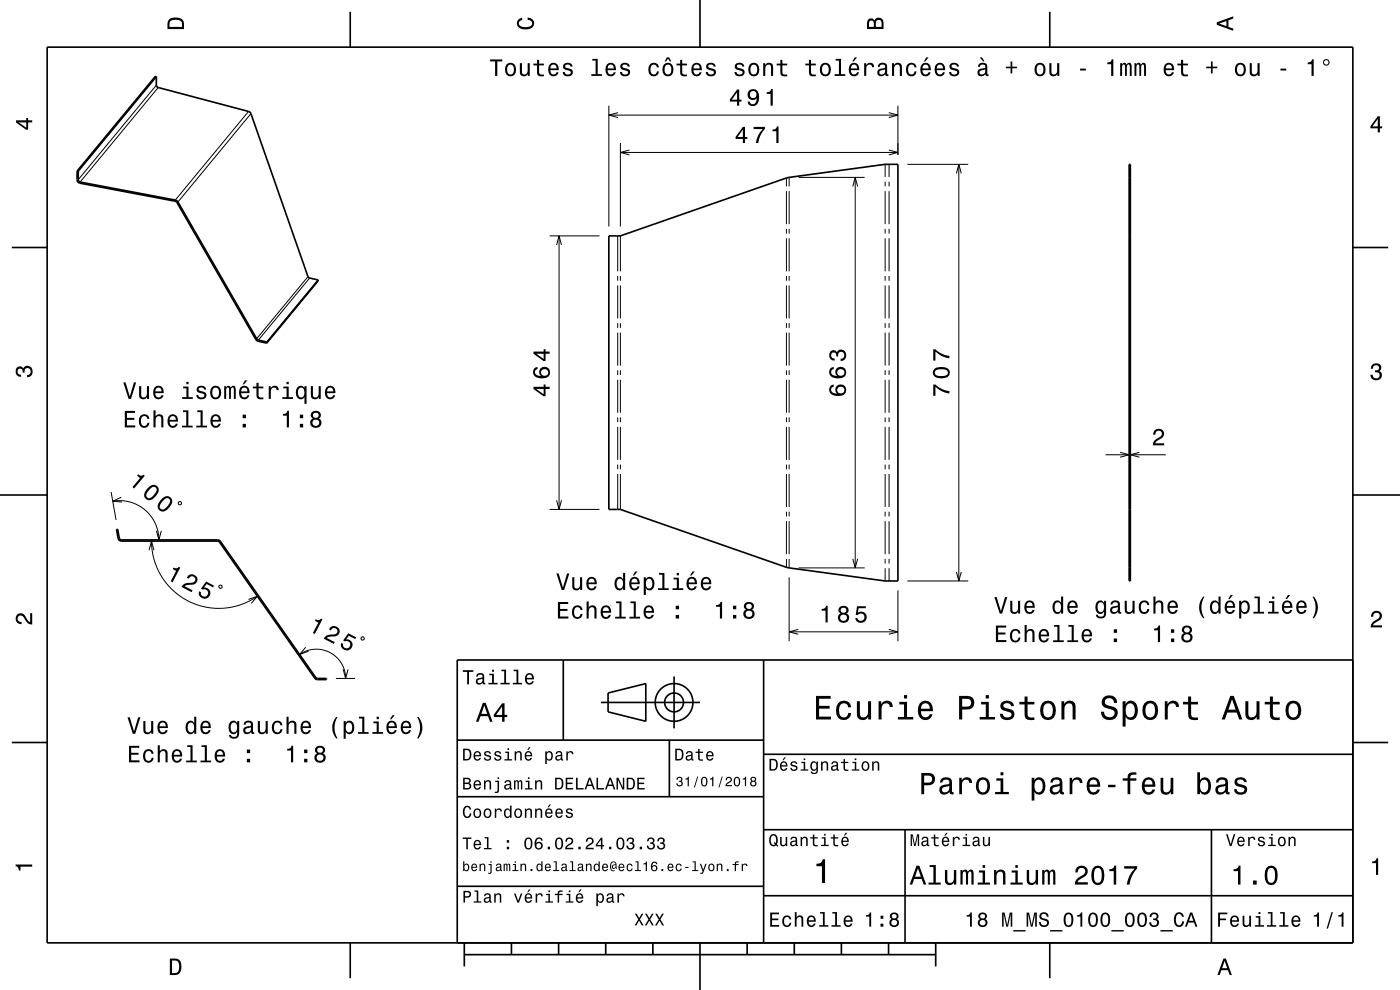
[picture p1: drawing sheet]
<svg xmlns="http://www.w3.org/2000/svg" width="297mm" height="210mm" viewBox="0 0 297 210" stroke-linecap="round" stroke-linejoin="round" font-family="sans-serif">
<g fill="none" stroke="#000" stroke-width=".21">
<path d="M33.2 18.1l-16.6 20M33.6 18.6l-16.6 20M52.7 23.6l-15.5 18.8M53.2 24.1l-15.4 18.7M129.2 22.4v25.6M129.2 24.4h61.3M131.1 23.9l-1.9 .5 1.9 .5M131.6 30.3v17.7M131.6 32.3h58.9M133.5 31.8l-1.9 .5 1.9 .6M166.8 37.8v1.7M167.4 37.6v1.9"/>
<path d="M169.4 37.6h14M180.9 39.6l.5-2 .5 2M181.4 37.6v82.9M187.8 34.9v2.6M187.8 38.5v1M188.6 23.9l1.9 .5-1.9 .5M188.6 31.8l1.9 .5-1.9 .6M188.6 34.9v2.6M188.6 38.5v1M190.5 22.4v10.5M192.5 34.9h12.9M202.9 36.8l.5-1.9 .5 1.9"/>
<path d="M203.4 34.9v88.3M65.3 58.7l-10.8 13.2M65.7 59l-10.9 13.1M116.6 50h10.6M118.1 52l.5-2 .5 2M118.6 50v58.1M131 50v7.5M131 58.5v1M131.6 50v7.5M131.6 58.5v1M166.8 40.5v7M166.8 48.5v1"/>
<path d="M166.8 50.5v7M166.8 58.5v1M167.4 40.5v7M167.4 48.5v1M167.4 50.5v7M167.4 58.5v1M187.8 40.5v7M187.8 48.5v1M187.8 50.5v7M187.8 58.5v1M188.6 40.5v7M188.6 48.5v1"/>
<path d="M188.6 50.5v7M188.6 58.5v1M131 60.5v7M131 68.5v1M131 70.5v7M131 78.5v1M131.6 60.5v7M131.6 68.5v1M131.6 70.5v7M131.6 78.5v1M166.8 60.5v7M166.8 68.5v1"/>
<path d="M166.8 70.5v7M166.8 78.5v1M167.4 60.5v7M167.4 68.5v1M167.4 70.5v7M167.4 78.5v1M187.8 60.5v7M187.8 68.5v1M187.8 70.5v7M187.8 78.5v1M188.6 60.5v7M188.6 68.5v1"/>
<path d="M188.6 70.5v7M188.6 78.5v1M131 80.5v7M131 88.5v1M131 90.5v7M131 98.5v1M131.6 80.5v7M131.6 88.5v1M131.6 90.5v7M131.6 98.5v1M166.8 80.5v7M166.8 88.5v1"/>
<path d="M166.8 90.5v7M166.8 98.5v1M167.4 80.5v7M167.4 88.5v1M167.4 90.5v7M167.4 98.5v1M187.8 80.5v7M187.8 88.5v1M187.8 90.5v7M187.8 98.5v1M188.6 80.5v7M188.6 88.5v1"/>
<path d="M188.6 90.5v7M188.6 98.5v1M234.5 96.5h12.8M237.6 95.9l1.9 .6-1.9 .5M241.7 95.9l-1.9 .6 1.9 .5M23.6 104.3l1 6M23.9 106.3a8.3 8.3 0 0 1 9.8 8.2M25.7 105.5l-1.8 .8 2 .2M31.6 116.7l.5-1.9 .6 1.9M32.1 114.8l.1 1.7 .5 2.2 .7 1.9 .9 1.8 1 1.4 1.4 1.4 1.6 1.3 1.7 1 1.8 .8 2 .5 1.9 .2h1.8l1.7-.2 2-.6 1.8-.8 1.6-.9M33.2 112.6l.5 1.9 .5-1.9M38 106.4l.5 .1-.2 .6-.5-.2v-.3z"/>
<path d="M116.6 108.1h10.6M118.1 106.1l.5 2 .5-2M131 100.5v7.6M131.6 100.5v7.6M166.8 118.5v1.8M166.8 100.5v7M166.8 108.5v1M166.8 110.5v7M167.4 118.5v2M167.4 100.5v7M167.4 108.5v1M167.4 110.5v7"/>
<path d="M180.9 118.5l.5 2 .5-2M187.8 100.5v7M187.8 108.5v1M187.8 110.5v7M187.8 118.5v1M188.6 100.5v7M188.6 108.5v1M188.6 110.5v7M188.6 118.5v1M46.5 124.2h.5v.5h-.5l-.1-.3zM52.7 127.2l1.9-.7-1.3 1.5M63.6 138.8a6.2 6.2 0 0 1 9.7 5.1"/>
<path d="M64.8 137.3l-1.2 1.5 1.8-.7M76.7 135.2h.5v.5h-.5zM167.4 122.5v13.5M167.4 134h23.1M169.3 133.5l-1.9 .5 1.9 .5M169.4 120.5h14M187.8 120.5v2.7M188.6 133.5l1.9 .5-1.9 .5M188.6 120.5v2.7M190.5 125.2v10.8M192.5 123.2h12.9M202.9 121.3l.5 1.9 .5-1.9"/>
<path d="M71.3 143.9h4M72.8 142l.5 1.9 .5-1.9"/>
</g>
<g fill="none" stroke="#000" stroke-width=".35">
<path d="M10 10h277v190h-277zM33.2 16.2v1.9l.4 .5 19.1 5 .4 .3 12.2 34.8 .4 .3 1.8 .4M33.2 16.2h-.3l-16.5 20.1M33.2 16.2l-16.6 20.1M74.3 2.5v7.5M148.5 0v10M222.7 2.5v7.5M16.4 36.3v2l.6 .6M16.4 36.3h.2M16.6 36.3v1.8l.4 .5M17 38.9l20.1 3.8M17 38.6l20.2 3.8"/>
<path d="M17 38.6v.3M239.5 34.9h.3v88.3h-.3zM239.5 37.6h.3M239.5 37.8h.3M2.5 52.5h7.5M37.1 42.7l.4 .2M37.2 42.4l.6 .4M37.2 42.4l-.1 .3M37.5 42.9l16.7 29M37.8 42.8l-.3 .1M37.8 42.8l16.7 29.1M67.5 59.4l-10.9 13.1"/>
<path d="M67.5 59.4v.2l-10.9 13.2M129.2 50h2.4l35.5-12.3 20.7-2.8h2.7v88.3h-2.7l-20.7-2.8-35.5-12.3h-2.4zM239.5 50h.3M287 52.5h7.5M54.2 71.9l.6 .5 1.8 .4M54.5 71.9l.3 .2 1.8 .4M54.5 71.9h-.3M56.6 72.5v.3M0 105h10M25.8 114.5l-.4-.2-.4-2h-.3l.4 2.1 .7 .4M25.8 114.8h20.4M25.8 114.5h20.4"/>
<path d="M25.8 114.5v.3M46.2 114.5l.6 .4M46.2 114.8l.4 .2M46.2 114.5v.3M46.6 115l20.2 28.8M46.8 114.9l-.2 .1M46.8 114.9l20.2 28.8M239.5 108.1h.3M287 105h10M119.5 140v17M162 140v60M239.5 120.3h.3"/>
<path d="M239.5 120.5h.3M287 140h-190v60M2.5 157.5h7.5M67 143.7l.4 .2h1.9v.3h-1.9l-.6-.4M67 143.7l-.2 .1M97 157h65M127.5 149h21M129 147l8-2v8l-8-2zM142 157v12M143 143.5v11M287 157.5h7.5M97 169h65"/>
<path d="M162 176h125M162 160h125M192 176v24M257 176v24M97 188h65M162 190h125M74.3 200v7.5M98.5 202.5h100M98.5 200v5M108.5 200v2.5M118.5 200v2.5M128.5 200v2.5"/>
<path d="M138.5 200v2.5M148.5 200v10M158.5 200v2.5M168.5 200v2.5M178.5 200v2.5M188.5 200v2.5M198.5 200v5M222.7 200v7.5"/>
<circle cx="143" cy="149" r="2"/>
<circle cx="143" cy="149" r="4"/>
</g>
<g fill="#000">
<path d="M36 4a2.18 2.18 0 0 0-.5 2.2h3.5v-1.2a1.43 1.43 0 0 0-1.7-1.3zM36.3 4.4a2.15 2.15 0 0 1 2.2 .3l.1 1h-2.6v-1z" fill-rule="evenodd"/>
<path d="M104 12.6v.4h1v3.1h.5v-3.1h1.1v-.4zM107.4 13.7a1.53 1.53 0 0 0 .9 2.5 1.48 1.48 0 0 0 1.2-1.4 1.48 1.48 0 0 0-1.2-1.5l-.5 .1zM107.8 14a.67 .67 0 0 1 .7-.3 .67 .67 0 0 1 .5 .6 1.11 1.11 0 0 1-.7 1.5 1.17 1.17 0 0 1-.5-1.8zM110.3 13.4v1.8a.89 .89 0 0 0 .6 1 .89 .89 0 0 0 1.1-.5v.4h.4v-2.7h-.5v1.6a.65 .65 0 0 1-.3 .7 .65 .65 0 0 1-.9-.3v-2zM113.9 12.7v.8h-.7v.4h.7l.1 1.8a1.04 1.04 0 0 0 1.4 .5v-.4a.68 .68 0 0 1-1-.4v-1.5h1v-.4h-1v-.8zM116.6 13.7a1.54 1.54 0 0 0 .8 2.5 1.06 1.06 0 0 0 1.1-.9h-.5l-.2 .4-.3 .1a.76 .76 0 0 1-.7-.9h1.7a1.17 1.17 0 0 0-.5-1.4 1.17 1.17 0 0 0-1.4 .2zM116.9 13.9a.66 .66 0 0 1 .8-.1 .66 .66 0 0 1 .4 .7h-1.3zM119.7 13.5a.75 .75 0 0 0-.2 .9 .75 .75 0 0 0 .7 .5l.9 .3a.63 .63 0 0 1-.6 .7 .63 .63 0 0 1-.7-.6h-.4a1.07 1.07 0 0 0 1.2 .9 1.07 1.07 0 0 0 .9-1.2l-.4-.4-1.1-.3a.54 .54 0 0 1 .4-.7 .54 .54 0 0 1 .6 .5h.5a1.03 1.03 0 0 0-.7-.8 1.03 1.03 0 0 0-1.1 .2zM125.7 12.5v.4h.7v2.8h-1v.4h2.3v-.4h-.9v-3.2zM128.7 13.7a1.54 1.54 0 0 0 .8 2.5 1.06 1.06 0 0 0 1.1-.9h-.4l-.2 .4-.4 .1a.75 .75 0 0 1-.7-.9h1.8a1.17 1.17 0 0 0-.5-1.4 1.17 1.17 0 0 0-1.5 .2zM129.1 13.9a.66 .66 0 0 1 .8-.1 .66 .66 0 0 1 .3 .7h-1.3zM131.8 13.5a.75 .75 0 0 0-.2 .9 .75 .75 0 0 0 .7 .5l.9 .3a.63 .63 0 0 1-.6 .7 .63 .63 0 0 1-.7-.6h-.4a1.07 1.07 0 0 0 1.2 .9 1.07 1.07 0 0 0 .9-1.2l-.4-.4-1.1-.3a.54 .54 0 0 1 .4-.7 .54 .54 0 0 1 .7 .5h.4a1.03 1.03 0 0 0-.7-.8 1.03 1.03 0 0 0-1.1 .2zM137.8 13.7a1.53 1.53 0 0 0 .9 2.5 1.05 1.05 0 0 0 1.1-1.1h-.4a.67 .67 0 0 1-.7 .7 .67 .67 0 0 1-.7-.6 1.12 1.12 0 0 1 .7-1.5 .59 .59 0 0 1 .6 .6h.5a1.09 1.09 0 0 0-.8-1 1.09 1.09 0 0 0-1.2 .4zM141.5 12.2l-.5 .8h.3l.4-.5 .4 .5h.3l-.5-.8zM140.8 13.7a1.53 1.53 0 0 0 .9 2.5 1.48 1.48 0 0 0 1.2-1.4 1.48 1.48 0 0 0-1.2-1.5l-.5 .1zM141.2 14a.67 .67 0 0 1 .7-.3 .67 .67 0 0 1 .5 .6 1.11 1.11 0 0 1-.7 1.5 1.17 1.17 0 0 1-.5-1.8zM144.3 12.7v.8h-.8v.4h.8v1.8a1.05 1.05 0 0 0 1.4 .5v-.4a.68 .68 0 0 1-1-.4v-1.5h1v-.4h-1v-.8zM147 13.7a1.54 1.54 0 0 0 .8 2.5 1.06 1.06 0 0 0 1-.9h-.4l-.2 .4-.4 .1a.76 .76 0 0 1-.7-.9h1.8a1.17 1.17 0 0 0-.5-1.4 1.17 1.17 0 0 0-1.4 .2zM147.3 13.9a.66 .66 0 0 1 .8-.1 .66 .66 0 0 1 .3 .7h-1.3zM150.1 13.5a.75 .75 0 0 0-.3 .9 .75 .75 0 0 0 .8 .5l.8 .3a.63 .63 0 0 1-.6 .7 .63 .63 0 0 1-.6-.6h-.5a1.07 1.07 0 0 0 1.2 .9 1.07 1.07 0 0 0 .9-1.2l-.4-.4-1.1-.3a.54 .54 0 0 1 .5-.7 .54 .54 0 0 1 .6 .5h.4a1.03 1.03 0 0 0-.7-.8 1.03 1.03 0 0 0-1 .2zM156.1 13.5a.75 .75 0 0 0-.2 .9 .75 .75 0 0 0 .7 .5l.9 .3a.63 .63 0 0 1-.6 .7 .63 .63 0 0 1-.7-.6h-.4a1.07 1.07 0 0 0 1.2 .9 1.07 1.07 0 0 0 .9-1.2l-.4-.4-1.1-.3a.53 .53 0 0 1 .4-.7 .53 .53 0 0 1 .7 .5h.4a1.03 1.03 0 0 0-.7-.8 1.03 1.03 0 0 0-1.1 .2zM159.1 13.7a1.53 1.53 0 0 0 .8 2.5 1.48 1.48 0 0 0 1.2-1.4 1.48 1.48 0 0 0-1.2-1.5l-.5 .1zM159.4 14a.67 .67 0 0 1 .7-.3 .67 .67 0 0 1 .5 .6 1.11 1.11 0 0 1-.7 1.5 1.17 1.17 0 0 1-.5-1.8zM161.9 13.4v2.7h.5v-1.6a.64 .64 0 0 1 .3-.7 .64 .64 0 0 1 .8 .3l.1 2h.4v-1.8a.89 .89 0 0 0-.6-1 .89 .89 0 0 0-1.1 .5v-.4zM165.5 12.7v.8h-.7v.4h.7l.1 1.8a1.05 1.05 0 0 0 1.4 .5v-.4l-.9-.1-.1-.6v-1.2h1v-.4h-1v-.8zM171.6 12.7v.8h-.8v.4h.8v1.8a1.05 1.05 0 0 0 1.5 .5v-.4a.68 .68 0 0 1-1-.4v-1.5h1v-.4h-1v-.8zM174.2 13.7a1.53 1.53 0 0 0 .9 2.5 1.48 1.48 0 0 0 1.2-1.4 1.48 1.48 0 0 0-1.2-1.5l-.5 .1zM174.6 14a.67 .67 0 0 1 .7-.3 .67 .67 0 0 1 .5 .6 1.11 1.11 0 0 1-.7 1.5 1.17 1.17 0 0 1-.5-1.8zM177.3 12.5v.4h.7v2.8h-.9v.4h2.2v-.4h-.9v-3.2zM181.3 12.2l-.5 .8h.3l.7-.8zM180.4 13.7a1.54 1.54 0 0 0 .8 2.5 1.05 1.05 0 0 0 1-.9h-.4l-.2 .4-.4 .1a.75 .75 0 0 1-.7-.9h1.8a1.16 1.16 0 0 0-.5-1.4 1.16 1.16 0 0 0-1.4 .2zM180.7 13.9a.66 .66 0 0 1 .8-.1 .66 .66 0 0 1 .3 .7h-1.3zM183.3 13.4v2.7h.5v-1.5a.66 .66 0 0 1 .3-.8 .66 .66 0 0 1 .9 .2v.2h.4a.89 .89 0 0 0-.6-.9 .89 .89 0 0 0-1.1 .6v-.5zM186.5 13.5l-.3 .7h.4a.55 .55 0 0 1 .7-.5 .55 .55 0 0 1 .4 .7l-.2 .1a1 1 0 0 0-1.1 .2 1 1 0 0 0-.2 1 .94 .94 0 0 0 1.6 .1l.1 .3h.6v-.3l-.3-.1v-1.6a1.02 1.02 0 0 0-1.7-.6zM186.7 15.1l1.1-.4a.77 .77 0 0 1-.2 .9 .77 .77 0 0 1-.9 .1zM189.2 13.4v2.7h.5v-1.6a.63 .63 0 0 1 .4-.7 .63 .63 0 0 1 .8 .3v2h.4v-1.8a.89 .89 0 0 0-.6-1 .89 .89 0 0 0-1 .5v-.4zM192.5 13.7a1.53 1.53 0 0 0 .8 2.5 1.05 1.05 0 0 0 1.1-1.1h-.4a.67 .67 0 0 1-.6 .7 .67 .67 0 0 1-.7-.6 1.12 1.12 0 0 1 .6-1.5 .6 .6 0 0 1 .7 .6h.4a1.09 1.09 0 0 0-.7-1 1.09 1.09 0 0 0-1.2 .4zM196.5 12.2l-.5 .8h.3l.7-.8zM195.5 13.7a1.54 1.54 0 0 0 .8 2.5 1.05 1.05 0 0 0 1.1-.9h-.4l-.2 .4-.4 .1a.75 .75 0 0 1-.7-.9h1.8a1.16 1.16 0 0 0-.5-1.4 1.16 1.16 0 0 0-1.5 .2zM195.9 13.9a.66 .66 0 0 1 .8-.1 .66 .66 0 0 1 .3 .7h-1.3zM198.6 13.7a1.54 1.54 0 0 0 .8 2.5 1.06 1.06 0 0 0 1.1-.9h-.5l-.2 .4-.4 .1a.75 .75 0 0 1-.7-.9h1.8a1.17 1.17 0 0 0-.5-1.4 1.17 1.17 0 0 0-1.4 .2zM198.9 13.9a.66 .66 0 0 1 .8-.1 .66 .66 0 0 1 .3 .7h-1.3zM201.7 13.5a.75 .75 0 0 0-.3 .9 .75 .75 0 0 0 .8 .5l.8 .3a.63 .63 0 0 1-.6 .7 .63 .63 0 0 1-.6-.6h-.5a1.07 1.07 0 0 0 1.2 .9 1.07 1.07 0 0 0 1-1.2l-.5-.4-1-.3a.54 .54 0 0 1 .4-.7 .54 .54 0 0 1 .6 .5h.4a1.03 1.03 0 0 0-.7-.8 1.03 1.03 0 0 0-1 .2zM207.9 12.2l.7 .8h.3l-.6-.8zM207.7 13.5l-.2 .7h.4a.55 .55 0 0 1 .6-.5 .55 .55 0 0 1 .4 .7l-.2 .1a1.14 1.14 0 0 0-1.3 .9 .73 .73 0 0 0 .8 .8l.4-.1 .5-.3 .1 .3h.5v-.3l-.2-.1v-1.6a1.02 1.02 0 0 0-.7-.8 1.02 1.02 0 0 0-1.1 .2zM207.9 15.1l1.1-.4a.77 .77 0 0 1-.2 .9 .77 .77 0 0 1-.9 .1zM214.4 13v1.1h-1v.4h1v1.1h.3v-1.1h1v-.4h-1v-1.1zM219.8 13.7a1.53 1.53 0 0 0 .8 2.5 1.48 1.48 0 0 0 1.2-1.4 1.48 1.48 0 0 0-1.2-1.5l-.5 .1zM220.1 14a.67 .67 0 0 1 .7-.3 .67 .67 0 0 1 .5 .6 1.11 1.11 0 0 1-.7 1.5 1.17 1.17 0 0 1-.5-1.8zM222.6 13.4v1.8a.89 .89 0 0 0 .6 1 .89 .89 0 0 0 1.1-.5v.4h.4v-2.7h-.4v1.6a.64 .64 0 0 1-.4 .7 .64 .64 0 0 1-.8-.3v-2zM229.1 14.6v.4h1.3v-.4zM234.9 13.3v.3h.8v2.5h.5v-3.5h-.4a.77 .77 0 0 1-.9 .7zM237.6 13.4v2.7h.4l.1-2.1 .2-.3h.2l.2 .3v2.1h.3l.1-2.1 .3-.3 .2 .1 .1 .4v1.9h.4v-1.9a.69 .69 0 0 0-.5-.9l-.6 .4-.2-.3-.3-.1-.5 .4v-.3zM240.7 13.4v2.7h.4v-2.1l.3-.3 .3 .3v2.1h.4v-1.8a.5 .5 0 0 1 .4-.6l.2 .1v.4v1.9h.4v-1.9a.69 .69 0 0 0-.5-.9l-.6 .4-.1-.3-.4-.1-.4 .4v-.3zM247.1 13.7a1.54 1.54 0 0 0 .8 2.5 1.06 1.06 0 0 0 1.1-.9h-.4l-.2 .4-.4 .1a.76 .76 0 0 1-.7-.9h1.8a1.17 1.17 0 0 0-.5-1.4 1.17 1.17 0 0 0-1.5 .2zM247.5 13.9a.66 .66 0 0 1 .8-.1 .66 .66 0 0 1 .3 .7h-1.3zM250.5 12.7v.8h-.7v.4h.7l.1 1.8a1.05 1.05 0 0 0 1.4 .5v-.4l-.9-.1-.1-.6v-1.2h1v-.4h-1v-.8zM256.9 13v1.1h-1v.4h1v1.1h.3v-1.1h1v-.4h-1v-1.1zM262.3 13.7a1.53 1.53 0 0 0 .8 2.5 1.48 1.48 0 0 0 1.2-1.4 1.48 1.48 0 0 0-1.2-1.5l-.5 .1zM262.6 14a.67 .67 0 0 1 .7-.3 .67 .67 0 0 1 .5 .6 1.11 1.11 0 0 1-.7 1.5 1.17 1.17 0 0 1-.5-1.8zM265.1 13.4v1.8a.89 .89 0 0 0 .6 1 .89 .89 0 0 0 1.1-.5v.4h.4v-2.7h-.4v1.6a.65 .65 0 0 1-.4 .7 .65 .65 0 0 1-.8-.3v-2zM271.6 14.6v.4h1.3v-.4zM277.4 13.3v.3h.8v2.5h.5v-3.5h-.4a.77 .77 0 0 1-.9 .7zM280.6 13.2a.75 .75 0 0 0 1.5 0 .75 .75 0 0 0-1.5 0zM280.9 13.2a.48 .48 0 0 1 .9 0 .48 .48 0 0 1-.9 0z" fill-rule="evenodd"/>
<path d="M109.9 4.2l.9-.4v.4a.7 .7 0 0 0-.7 .5 .7 .7 0 0 0 .3 .8 1.7 1.7 0 0 0 2.5-.5 .9 .9 0 0 0-1-.8v-.5a1.24 1.24 0 0 1 1.4 1.1 1.24 1.24 0 0 1-1 1.4 2.22 2.22 0 0 1-2.5-.7l-.2-.5z" fill-rule="evenodd"/>
<path d="M184.2 4.2l-.3 .7v1.3h3.5v-1.3a.98 .98 0 0 0-.7-1.1 .98 .98 0 0 0-1.2 .6 .84 .84 0 0 0-1.3-.2zM184.5 4.5a.54 .54 0 0 1 .6-.1 .54 .54 0 0 1 .3 .6v.7h-1zM185.9 4.4a.62 .62 0 0 1 .8-.1 .62 .62 0 0 1 .3 .6v.8h-1.2z" fill-rule="evenodd"/>
<path d="M258.1 4.7v.6l3.5 1.2v-.4l-1-.4v-1.4l1-.4v-.4zM258.6 5l1.6-.5v1z" fill-rule="evenodd"/>
<path d="M3.4 25.5v.5l2.1 1.5h.5v-1.5h.8v-.5h-.8v-.5h-.4v.5zM4 26h1.6v1.1z" fill-rule="evenodd"/>
<path d="M156.4 19l-1.6 2.1v.4h1.6v.9h.4v-.9h.5v-.4h-.5v-2.1zM156.4 19.6v1.5h-1.1zM158.9 19.2a1.15 1.15 0 0 0 0 1.7 1.15 1.15 0 0 0 1.6-.1 1.03 1.03 0 0 1-.8 1.3 .56 .56 0 0 1-.6-.6h-.5a1.18 1.18 0 0 0 1.3 1 1.18 1.18 0 0 0 1.1-1.1 1.77 1.77 0 0 0-1.2-2.5zM159.1 20a.75 .75 0 0 1 1.5 0 .75 .75 0 0 1-1.5 0zM162.7 19.6v.3h.8v2.5h.4v-3.5h-.3a.77 .77 0 0 1-.9 .7z" fill-rule="evenodd"/>
<path d="M157.6 26.9l-1.5 2.1v.5h1.5v.8h.4v-.8h.5v-.4h-.5v-2.2zM157.6 27.5v1.6h-1.1zM159.9 26.9v.5h1.9a5.2 5.2 0 0 0-1.4 2.9h.5a5.3 5.3 0 0 1 1.4-3v-.4zM163.9 27.5v.3h.8v2.5h.5v-3.5h-.4a.78 .78 0 0 1-.9 .7z" fill-rule="evenodd"/>
<path d="M292.3 24.7l-1.6 2.1v.4h1.6v.9h.4v-.9h.5v-.4h-.5v-2.1zM292.3 25.2v1.6h-1.1z" fill-rule="evenodd"/>
<path d="M291.1 77.4a1.08 1.08 0 0 1 1.4-.2 1.08 1.08 0 0 1 .4 1.2l-.3 .3a1.06 1.06 0 0 1 .5 1.3 1.06 1.06 0 0 1-1.2 .7 1.1 1.1 0 0 1-1.2-1.2h.5a.71 .71 0 0 0 1 .8 .71 .71 0 0 0 .1-1.3h-.6v-.4a.61 .61 0 0 0 .8-.3 .61 .61 0 0 0-.2-.8 .61 .61 0 0 0-.9 .2l-.1 .5h-.5z" fill-rule="evenodd"/>
<path d="M3.6 78a.86 .86 0 0 1 1.4 .2 1.06 1.06 0 0 1 1.2-.6 1.06 1.06 0 0 1 .7 1.2 1.1 1.1 0 0 1-1.2 1.2v-.4a.71 .71 0 0 0 .8-1 .71 .71 0 0 0-1.3-.1v.6h-.4a.61 .61 0 0 0-.3-.8 .61 .61 0 0 0-.8 .2 .61 .61 0 0 0 .2 .8l.6 .2v.4a1.15 1.15 0 0 1-1.2-.6 1.15 1.15 0 0 1 .3-1.3z" fill-rule="evenodd"/>
<path d="M26.5 87.2v3.5h2.2v-.5h-1.8v-1.1h1.6v-.5h-1.6v-1h1.8v-.4zM29.8 88.2a1.53 1.53 0 0 0 .8 2.6 1.06 1.06 0 0 0 1.1-1.1h-.4a.67 .67 0 0 1-.7 .7 .67 .67 0 0 1-.7-.6 1.12 1.12 0 0 1 .7-1.5 .59 .59 0 0 1 .6 .6h.5a1.09 1.09 0 0 0-.8-1 1.09 1.09 0 0 0-1.1 .3zM32.6 87v3.7h.4v-1.6a.63 .63 0 0 1 .4-.8 .63 .63 0 0 1 .8 .4v2h.5v-1.8a.88 .88 0 0 0-.6-1 .88 .88 0 0 0-1.1 .4v-1.3zM35.8 88.2a1.55 1.55 0 0 0 .8 2.6 1.07 1.07 0 0 0 1.1-.9h-.4l-.2 .3-.4 .2a.76 .76 0 0 1-.7-1h1.8a1.17 1.17 0 0 0-.5-1.3 1.17 1.17 0 0 0-1.5 .1zM36.2 88.5a.66 .66 0 0 1 .8-.2 .66 .66 0 0 1 .3 .8h-1.3zM38.8 87v.4h.7v2.9h-.9v.4h2.3v-.4h-.9v-3.3zM41.9 87v.4h.7v2.9h-1v.4h2.3v-.4h-.9v-3.3zM44.9 88.2a1.54 1.54 0 0 0 .8 2.6 1.07 1.07 0 0 0 1.1-.9h-.4l-.2 .3-.4 .2a.76 .76 0 0 1-.7-1h1.8a1.17 1.17 0 0 0-.5-1.3 1.17 1.17 0 0 0-1.5 .1zM45.3 88.5a.66 .66 0 0 1 .8-.2 .66 .66 0 0 1 .3 .8h-1.3zM51.5 89.9v.8h.7v-.8zM51.5 88v.7h.7v-.7z" fill-rule="evenodd"/>
<path d="M26.2 81.1l1.1 3.5h.5l1.1-3.5h-.5l-.9 3-.9-3zM29.5 81.9v1.8a.89 .89 0 0 0 .6 1 .89 .89 0 0 0 1.1-.5v.4h.4v-2.7h-.4v1.6a.64 .64 0 0 1-.4 .7 .64 .64 0 0 1-.8-.3v-2zM32.8 82.2a1.54 1.54 0 0 0 .8 2.5 1.05 1.05 0 0 0 1.1-.9h-.5l-.2 .4-.4 .1a.76 .76 0 0 1-.7-.9h1.8a1.16 1.16 0 0 0-.5-1.4 1.16 1.16 0 0 0-1.4 .2zM33.1 82.4a.66 .66 0 0 1 .8-.1 .66 .66 0 0 1 .4 .7h-1.4zM38.9 82v.4h.6v1.8h-.9v.4h2.3v-.4h-.9v-2.2zM39.5 81v.5h.5v-.5zM42 82a.75 .75 0 0 0-.3 .9 .75 .75 0 0 0 .8 .5l.8 .3a.63 .63 0 0 1-.6 .7 .63 .63 0 0 1-.6-.6h-.5a1.07 1.07 0 0 0 1.2 .9 1.07 1.07 0 0 0 1-1.2l-.5-.4-1.1-.3a.54 .54 0 0 1 .5-.7 .54 .54 0 0 1 .6 .5h.4a1.03 1.03 0 0 0-.7-.8 1.03 1.03 0 0 0-1 .2zM44.9 82.2a1.52 1.52 0 0 0 .8 2.5 1.48 1.48 0 0 0 1.2-1.4 1.48 1.48 0 0 0-1.2-1.5l-.4 .1zM45.2 82.5a.67 .67 0 0 1 .7-.3 .67 .67 0 0 1 .5 .6 1.11 1.11 0 0 1-.7 1.5 1.17 1.17 0 0 1-.5-1.8zM47.6 81.9v2.7h.4v-1.8l.2-.6h.3l.1 .3v2.1h.4v-2.1l.4-.3 .2 .1v.4v1.9h.4v-1.9a.69 .69 0 0 0-.5-.9l-.6 .4-.1-.3-.4-.1-.4 .4v-.3zM52 80.7l-.5 .8h.3l.7-.8zM51 82.2a1.54 1.54 0 0 0 .8 2.5 1.06 1.06 0 0 0 1.1-.9h-.4l-.3 .4-.3 .1a.76 .76 0 0 1-.7-.9h1.7a1.17 1.17 0 0 0-.4-1.4 1.17 1.17 0 0 0-1.5 .2zM51.4 82.4a.66 .66 0 0 1 .8-.1 .66 .66 0 0 1 .3 .7h-1.3zM54.4 81.2v.8h-.8v.4h.8v1.8a1.05 1.05 0 0 0 1.5 .5v-.4a.68 .68 0 0 1-1-.3v-1.6h1v-.4h-1v-.8zM57 81.9v2.7h.5v-1.5a.66 .66 0 0 1 .3-.8 .66 .66 0 0 1 .8 .2l.1 .3h.4a.89 .89 0 0 0-.7-1 .89 .89 0 0 0-1 .6v-.5zM60.1 82v.4h.7v1.8h-.9v.4h2.3v-.4h-1v-2.2zM60.8 81v.5h.5v-.5zM63 82.2a1.57 1.57 0 0 0 .8 2.5l.4-.1 .4-.4v1.5h.4v-3.8h-.4v.4l-.2-.2a.87 .87 0 0 0-1.4 .1zM63.4 82.5a.62 .62 0 0 1 .7-.3 .62 .62 0 0 1 .4 .6 1.12 1.12 0 0 1-.6 1.5 1.19 1.19 0 0 1-.5-1.8zM65.9 81.9v1.8a.89 .89 0 0 0 .7 1 .89 .89 0 0 0 1-.5v.4h.4v-2.7h-.4v1.6a.65 .65 0 0 1-.4 .7 .65 .65 0 0 1-.8-.3v-2zM69.2 82.2a1.54 1.54 0 0 0 .8 2.5 1.06 1.06 0 0 0 1.1-.9h-.4l-.3 .4-.3 .1a.76 .76 0 0 1-.7-.9h1.8a1.16 1.16 0 0 0-.5-1.4 1.16 1.16 0 0 0-1.5 .2zM69.6 82.4a.66 .66 0 0 1 .8-.1 .66 .66 0 0 1 .3 .7h-1.3z" fill-rule="evenodd"/>
<path d="M60 87.8v.4h.8v2.5h.5v-3.6h-.3a.77 .77 0 0 1-1 .7zM63.6 89.9v.8h.7v-.8zM63.6 88v.7h.7v-.7zM66.2 87.4a.84 .84 0 0 0 .2 1.4 1.11 1.11 0 0 0-.5 1.5 1.11 1.11 0 0 0 1.6 .4 1.03 1.03 0 0 0 .7-.9 1.03 1.03 0 0 0-.6-1 .89 .89 0 0 0 .4-1.1 .89 .89 0 0 0-1-.6zM66.3 89.7a.71 .71 0 0 1 1.4 0 .71 .71 0 0 1-1.4 0zM66.4 88.1a.6 .6 0 0 1 1.2 0 .6 .6 0 0 1-1.2 0z" fill-rule="evenodd"/>
<path d="M113.2 82.1v.4l2.1 1.5h.4v-1.5h.9v-.4h-.9v-.5h-.4v.5zM113.8 82.5h1.5v1.1zM113.3 78.2a1.33 1.33 0 0 0 0 1.4 1.33 1.33 0 0 0 1.3 .6 1.63 1.63 0 0 0 2.1-1.2 1.15 1.15 0 0 0-1.6-1.1 1.15 1.15 0 0 0-.3 1.9 1.03 1.03 0 0 1-1.3-.9 .58 .58 0 0 1 .5-.6v-.5zM114.8 79a.75 .75 0 0 1 1.5 0 .75 .75 0 0 1-1.5 0zM113.2 74.6v.4l2.1 1.6h.4v-1.6h.9v-.4h-.9v-.5h-.4v.5zM113.8 75h1.5v1.1z" fill-rule="evenodd"/>
<path d="M176.2 81.9a1.33 1.33 0 0 0-.1 1.5 1.33 1.33 0 0 0 1.3 .6 1.63 1.63 0 0 0 2.1-1.3 1.15 1.15 0 0 0-1.5-1.1 1.15 1.15 0 0 0-.4 1.9 1.02 1.02 0 0 1-1.3-.8 .58 .58 0 0 1 .6-.7v-.4zM177.6 82.8a.75 .75 0 0 1 1.5 0 .75 .75 0 0 1-1.5 0zM176.2 78.2a1.33 1.33 0 0 0-.1 1.4 1.33 1.33 0 0 0 1.3 .6 1.63 1.63 0 0 0 2.1-1.2 1.15 1.15 0 0 0-1.5-1.1 1.15 1.15 0 0 0-.4 1.9 1.02 1.02 0 0 1-1.3-.9 .58 .58 0 0 1 .6-.6v-.5zM177.6 79a.75 .75 0 0 1 1.5 0 .75 .75 0 0 1-1.5 0zM176.2 74.6a1.17 1.17 0 0 0-.2 1.2 1.17 1.17 0 0 0 1.1 .7v-.4a.62 .62 0 0 1-.8-.4 .62 .62 0 0 1 .3-.8 .62 .62 0 0 1 .8 .2v.5h.4a.72 .72 0 0 1 .4-.9 .72 .72 0 0 1 1 .5 .72 .72 0 0 1-.5 .9h-.4v.5a1.18 1.18 0 0 0 1.2-1.5 1.18 1.18 0 0 0-1.8-.6l-.1 .2a.86 .86 0 0 0-1.4-.1z" fill-rule="evenodd"/>
<path d="M198 81.6v2.4h.4v-2a5.2 5.2 0 0 0 3 1.5v-.5a5.3 5.3 0 0 1-3-1.4zM198.3 78.2a1.13 1.13 0 0 0-.4 1.2 1.13 1.13 0 0 0 1 .8 2.29 2.29 0 0 0 2.5-.6 1.14 1.14 0 0 0-.9-1.7 2.86 2.86 0 0 0-2.2 .3zM198.4 78.7a2.37 2.37 0 0 1 2.6 0v.7a2.38 2.38 0 0 1-2.6 0zM198 74.1v2.4h.4v-1.9a5.2 5.2 0 0 0 3 1.4v-.5a5.3 5.3 0 0 1-3-1.4z" fill-rule="evenodd"/>
<path d="M245 91.3a1.18 1.18 0 0 1 1.9 .3 1.18 1.18 0 0 1-1 1.6l-.5 .4-.3 .4h1.9v.5h-2.4a1.8 1.8 0 0 1 1.4-1.8 .71 .71 0 0 0 .5-.8 .71 .71 0 0 0-.9-.5 .71 .71 0 0 0-.5 .8h-.5l.1-.6z" fill-rule="evenodd"/>
<path d="M29.3 100.6l-.2 .3 .6 .5-1.6 1.9 .4 .3 2.2-2.7-.2-.2a.77 .77 0 0 1-1.2-.1zM31.2 103.7a1.41 1.41 0 0 0-.2 2.2 1.42 1.42 0 0 0 2.1-.6 1.51 1.51 0 0 0 .2-2.2 1.43 1.43 0 0 0-2.1 .6zM32 103.6l.4-.3a.63 .63 0 0 1 .6 .1 .63 .63 0 0 1 .2 .6 2.75 2.75 0 0 1-1.7 1.7l-.5-.4a2.15 2.15 0 0 1 1-1.7zM34.1 106.1a1.42 1.42 0 0 0-.3 2.2 1.42 1.42 0 0 0 2.1-.6 1.51 1.51 0 0 0 .3-2.2 1.43 1.43 0 0 0-2.1 .6zM34.9 106l.3-.3a.63 .63 0 0 1 .7 .1 .63 .63 0 0 1 .2 .6 2.73 2.73 0 0 1-1.7 1.7l-.5-.4a2.19 2.19 0 0 1 1-1.7z" fill-rule="evenodd"/>
<path d="M3.6 130.4a1.22 1.22 0 0 1 2 .7l.4 .6 .4 .3v-1.9h.4v2.4a1.8 1.8 0 0 1-1.7-1.4 .71 .71 0 0 0-.9-.5 .71 .71 0 0 0-.5 .8 .71 .71 0 0 0 .9 .5v.5a1.18 1.18 0 0 1-1.2-.7 1.18 1.18 0 0 1 .2-1.3z" fill-rule="evenodd"/>
<path d="M36.8 120.4l-.2 .3 .8 .4-1.2 2.2 .4 .2 1.6-3.1-.3-.2a.77 .77 0 0 1-1.1 .2zM40 122.1l-.4 .4 .4 .3a.7 .7 0 0 1 .9-.6 .7 .7 0 0 1 .5 .9 .7 .7 0 0 1-.8 .5 1.81 1.81 0 0 0-2.1 .9l2.2 1.1 .2-.4-1.7-.8a2.23 2.23 0 0 1 1.8-.4 1.14 1.14 0 0 0 .8-1.7 1.14 1.14 0 0 0-1.8-.2zM43.7 123.4l-1.1 1.5 .4 .2a.79 .79 0 0 1 1.1 .3 .79 .79 0 0 1-.5 1.1 .79 .79 0 0 1-1-.6l.1-.3-.5-.2a1.21 1.21 0 0 0 .9 1.6 1.21 1.21 0 0 0 1.5-1 1.21 1.21 0 0 0-1.3-1.3l.5-.8 1.4 .7 .2-.4z" fill-rule="evenodd"/>
<path d="M67 131.4l-.2 .3 .7 .4-1.1 2.2 .4 .2 1.6-3.1-.3-.2a.77 .77 0 0 1-1.1 .2zM70.1 133l-.3 .5 .4 .2a.7 .7 0 0 1 .8-.5 .7 .7 0 0 1 .6 .9 .7 .7 0 0 1-.9 .5 1.8 1.8 0 0 0-2 .9l2.1 1.1 .2-.4-1.7-.9a2.2 2.2 0 0 1 1.9-.3 1.14 1.14 0 0 0 .7-1.7 1.14 1.14 0 0 0-1.8-.3zM73.9 134.3l-1.1 1.5 .3 .2a.8 .8 0 0 1 1.2 .4 .8 .8 0 0 1-.6 1.1 .8 .8 0 0 1-.9-.9l-.4-.2a1.21 1.21 0 0 0 .8 1.6 1.21 1.21 0 0 0 1.5-1.1 1.21 1.21 0 0 0-1.3-1.3l.6-.7 1.4 .7 .1-.4z" fill-rule="evenodd"/>
<path d="M118.4 127.7v3.5h2.2v-.4h-1.8v-1.2h1.6v-.4h-1.6v-1.1h1.7v-.4zM121.6 128.8a1.53 1.53 0 0 0 .9 2.5 1.06 1.06 0 0 0 1.1-1.1h-.4a.67 .67 0 0 1-.7 .7 .67 .67 0 0 1-.7-.6 1.11 1.11 0 0 1 .7-1.5 .6 .6 0 0 1 .6 .6h.5a1.09 1.09 0 0 0-.8-1 1.09 1.09 0 0 0-1.2 .4zM124.4 127.6v3.6h.5v-1.6a.64 .64 0 0 1 .4-.7 .64 .64 0 0 1 .8 .3v2h.5v-1.8a.88 .88 0 0 0-.6-1 .88 .88 0 0 0-1.1 .5v-1.3zM127.7 128.8a1.54 1.54 0 0 0 .8 2.5 1.06 1.06 0 0 0 1.1-.9h-.4l-.3 .4-.3 .1a.76 .76 0 0 1-.7-.9h1.7a1.16 1.16 0 0 0-.4-1.4 1.16 1.16 0 0 0-1.5 .2zM128.1 129a.66 .66 0 0 1 .8-.1 .66 .66 0 0 1 .3 .7h-1.3zM130.7 127.6v.4h.7v2.8h-.9v.4h2.3v-.4h-1v-3.2zM133.7 127.6v.4h.7v2.8h-.9v.4h2.3v-.4h-.9v-3.2zM136.8 128.8a1.54 1.54 0 0 0 .8 2.5 1.05 1.05 0 0 0 1.1-.9h-.4l-.3 .4-.3 .1a.76 .76 0 0 1-.7-.9h1.8a1.16 1.16 0 0 0-.5-1.4 1.16 1.16 0 0 0-1.5 .2zM137.2 129a.66 .66 0 0 1 .8-.1 .66 .66 0 0 1 .3 .7h-1.3zM143.4 130.5v.7h.7v-.7zM143.4 128.5v.7h.7v-.7z" fill-rule="evenodd"/>
<path d="M118 121.6l1.2 3.6h.5l1.1-3.6h-.5l-.9 3-.9-3zM121.4 122.4v1.8a.89 .89 0 0 0 .6 1 .89 .89 0 0 0 1.1-.5v.5h.4v-2.8h-.4v1.6a.65 .65 0 0 1-.4 .8 .65 .65 0 0 1-.8-.3l-.1-2.1zM124.7 122.7a1.54 1.54 0 0 0 .8 2.6 1.06 1.06 0 0 0 1.1-.9h-.5l-.2 .3-.4 .2a.76 .76 0 0 1-.7-1h1.8a1.16 1.16 0 0 0-.5-1.3 1.16 1.16 0 0 0-1.4 .1zM125 123a.66 .66 0 0 1 .8-.2 .66 .66 0 0 1 .4 .8h-1.4zM130.6 122.7a1.57 1.57 0 0 0 .8 2.6l.5-.2 .3-.4v.5h.4v-3.7h-.4v1.4a.89 .89 0 0 0-1.6-.2zM131 123a.62 .62 0 0 1 .7-.2 .62 .62 0 0 1 .4 .5 1.12 1.12 0 0 1-.6 1.6 1.19 1.19 0 0 1-.5-1.9zM134.8 121.2l-.5 .9h.2l.8-.9zM133.8 122.7a1.54 1.54 0 0 0 .8 2.6 1.06 1.06 0 0 0 1.1-.9h-.5l-.2 .3-.4 .2a.76 .76 0 0 1-.7-1h1.8a1.16 1.16 0 0 0-.5-1.3 1.16 1.16 0 0 0-1.4 .1zM134.1 123a.66 .66 0 0 1 .8-.2 .66 .66 0 0 1 .4 .8h-1.4zM136.6 122.4v3.8h.4v-1.5a.93 .93 0 0 0 1 .5 .93 .93 0 0 0 .8-.8 1.5 1.5 0 0 0-1-2l-.5 .1-.3 .4v-.5zM137.2 123a.63 .63 0 0 1 .7-.2 .63 .63 0 0 1 .4 .5 1.13 1.13 0 0 1-.6 1.6 1.18 1.18 0 0 1-.5-1.9zM139.8 121.5v.4h.7v2.9h-.9v.4h2.3v-.4h-.9v-3.3zM142.9 122.5v.4h.7v1.9h-.9v.4h2.2v-.4h-.9v-2.3zM143.6 121.5v.5h.4v-.5zM146.9 121.2l-.5 .9h.3l.7-.9zM145.9 122.7a1.54 1.54 0 0 0 .8 2.6 1.06 1.06 0 0 0 1.1-.9h-.4l-.2 .3-.4 .2a.76 .76 0 0 1-.7-1h1.8a1.16 1.16 0 0 0-.5-1.3 1.16 1.16 0 0 0-1.5 .1zM146.3 123a.66 .66 0 0 1 .8-.2 .66 .66 0 0 1 .3 .8h-1.3zM149 122.7a1.54 1.54 0 0 0 .8 2.6 1.06 1.06 0 0 0 1.1-.9h-.5l-.2 .3-.4 .2a.76 .76 0 0 1-.7-1h1.8a1.16 1.16 0 0 0-.5-1.3 1.16 1.16 0 0 0-1.4 .1zM149.3 123a.66 .66 0 0 1 .8-.2 .66 .66 0 0 1 .3 .8h-1.3z" fill-rule="evenodd"/>
<path d="M151.9 128.4v.3h.8v2.5h.5v-3.5h-.4a.77 .77 0 0 1-.9 .7zM155.5 130.5v.7h.7v-.7zM155.5 128.5v.7h.7v-.7zM158.1 127.9a.83 .83 0 0 0 .2 1.4 1.11 1.11 0 0 0-.5 1.6 1.11 1.11 0 0 0 1.6 .3 1.03 1.03 0 0 0 .7-.9 1.03 1.03 0 0 0-.6-1 .88 .88 0 0 0 .4-1.1 .88 .88 0 0 0-1-.5zM158.2 130.2a.71 .71 0 0 1 1.4 0 .71 .71 0 0 1-1.4 0zM158.3 128.6a.6 .6 0 0 1 1.2 0 .6 .6 0 0 1-1.2 0z" fill-rule="evenodd"/>
<path d="M174.3 129.2v.3h.8v2.5h.5v-3.5h-.4a.77 .77 0 0 1-.9 .7zM178.2 128.8a.83 .83 0 0 0 .1 1.3 1.11 1.11 0 0 0-.4 1.6 1.11 1.11 0 0 0 1.6 .3 1.03 1.03 0 0 0 .7-.9 1.03 1.03 0 0 0-.6-1 .88 .88 0 0 0 .4-1.1 .88 .88 0 0 0-1-.5zM178.2 131.1a.71 .71 0 0 1 1.4 0 .71 .71 0 0 1-1.4 0zM178.3 129.5a.6 .6 0 0 1 1.2 0 .6 .6 0 0 1-1.2 0zM181.8 128.6l-.3 1.9h.4a.79 .79 0 0 1 1.2-.2 .79 .79 0 0 1 .1 1.1 .79 .79 0 0 1-1.2 0l-.1-.3h-.5a1.21 1.21 0 0 0 1.5 1.1 1.21 1.21 0 0 0 .9-1.7 1.21 1.21 0 0 0-1.8-.5l.1-1h1.6v-.4z" fill-rule="evenodd"/>
<path d="M211.3 132.7v3.5h2.2v-.4h-1.8v-1.2h1.6v-.4h-1.6v-1.1h1.8v-.4zM214.6 133.8a1.53 1.53 0 0 0 .8 2.5 1.06 1.06 0 0 0 1.1-1.1h-.4a.67 .67 0 0 1-.7 .7 .67 .67 0 0 1-.7-.6 1.12 1.12 0 0 1 .7-1.5 .6 .6 0 0 1 .7 .6h.4a1.09 1.09 0 0 0-.8-1 1.09 1.09 0 0 0-1.1 .4zM217.4 132.6v3.6h.4v-1.6a.64 .64 0 0 1 .4-.7 .64 .64 0 0 1 .8 .3v2h.5v-1.8a.88 .88 0 0 0-.6-1 .88 .88 0 0 0-1.1 .5v-1.3zM220.6 133.8a1.54 1.54 0 0 0 .8 2.5 1.06 1.06 0 0 0 1.1-.9h-.4l-.2 .4-.4 .1a.76 .76 0 0 1-.7-.9h1.8a1.16 1.16 0 0 0-.5-1.4 1.16 1.16 0 0 0-1.5 .2zM221 134a.66 .66 0 0 1 .8-.1 .66 .66 0 0 1 .3 .7h-1.3zM223.6 132.6v.4h.7v2.8h-.9v.4h2.3v-.4h-.9v-3.2zM226.7 132.6v.4h.7v2.8h-1v.4h2.3v-.4h-.9v-3.2zM229.7 133.8a1.54 1.54 0 0 0 .8 2.5 1.05 1.05 0 0 0 1.1-.9h-.4l-.2 .4-.4 .1a.75 .75 0 0 1-.7-.9h1.8a1.16 1.16 0 0 0-.5-1.4 1.16 1.16 0 0 0-1.5 .2zM230.1 134a.66 .66 0 0 1 .8-.1 .66 .66 0 0 1 .3 .7h-1.3zM236.3 135.4v.8h.7v-.8zM236.3 133.5v.7h.7v-.7z" fill-rule="evenodd"/>
<path d="M211 126.7l1.1 3.5h.5l1.1-3.5h-.5l-.9 2.9-.9-2.9zM214.3 127.4v1.8a.89 .89 0 0 0 .6 1 .89 .89 0 0 0 1.1-.5v.5h.4v-2.8h-.4v1.6a.65 .65 0 0 1-.4 .8 .65 .65 0 0 1-.8-.3v-2.1zM217.6 127.7a1.54 1.54 0 0 0 .8 2.5 1.06 1.06 0 0 0 1.1-.8h-.5l-.2 .3-.4 .2a.75 .75 0 0 1-.6-1h1.7a1.17 1.17 0 0 0-.5-1.3 1.17 1.17 0 0 0-1.4 .1zM217.9 127.9a.66 .66 0 0 1 .8-.1 .66 .66 0 0 1 .4 .8h-1.3zM223.6 127.7a1.57 1.57 0 0 0 .7 2.5l.5-.1 .3-.4v.5h.4v-3.7h-.4v1.4a.89 .89 0 0 0-1.5-.2zM223.9 128a.62 .62 0 0 1 .7-.2 .62 .62 0 0 1 .4 .5 1.11 1.11 0 0 1-.6 1.6 1.19 1.19 0 0 1-.5-1.9zM226.7 127.7a1.54 1.54 0 0 0 .8 2.5 1.06 1.06 0 0 0 1.1-.8h-.5l-.2 .3-.3 .2a.76 .76 0 0 1-.7-1h1.7a1.17 1.17 0 0 0-.5-1.3 1.17 1.17 0 0 0-1.4 .1zM227.1 127.9a.66 .66 0 0 1 .7-.1 .66 .66 0 0 1 .4 .8h-1.3zM232.7 127.7a1.57 1.57 0 0 0 .7 2.5l.5-.1 .3-.4a.73 .73 0 0 1-.3 1 .73 .73 0 0 1-1-.3h-.4a1.1 1.1 0 0 0 1.2 .8 1.1 1.1 0 0 0 1-1.2v-2.6h-.5v.5l-.3-.4a.89 .89 0 0 0-1.2 .2zM233 128a.63 .63 0 0 1 .7-.2 .63 .63 0 0 1 .5 .5 1.1 1.1 0 0 1-.7 1.6 1.19 1.19 0 0 1-.5-1.9zM235.9 127.6l-.3 .6h.4a.55 .55 0 0 1 .7-.5 .55 .55 0 0 1 .4 .8h-.3a1 1 0 0 0-1 .2 1 1 0 0 0-.3 1.1 .94 .94 0 0 0 1.7 0l.1 .3 .6 .1v-.4h-.3v-1.6a1.02 1.02 0 0 0-1.7-.6zM236 129.1l1.1-.3a.77 .77 0 0 1-.2 .9 .77 .77 0 0 1-.9 0zM238.6 127.4v1.8a.89 .89 0 0 0 .6 1 .89 .89 0 0 0 1.1-.5v.5h.4v-2.8h-.4v1.6a.65 .65 0 0 1-.4 .8 .65 .65 0 0 1-.8-.3l-.1-2.1zM241.9 127.7a1.52 1.52 0 0 0 .8 2.5 1.05 1.05 0 0 0 1.1-1h-.4a.67 .67 0 0 1-.6 .7 .67 .67 0 0 1-.7-.6 1.12 1.12 0 0 1 .6-1.6 .6 .6 0 0 1 .7 .6h.4a1.09 1.09 0 0 0-.7-.9 1.09 1.09 0 0 0-1.2 .3zM244.7 126.5v3.7h.4v-1.6a.63 .63 0 0 1 .4-.8 .63 .63 0 0 1 .8 .4v2h.5v-1.8a.88 .88 0 0 0-.6-1 .88 .88 0 0 0-1.1 .4v-1.3zM248 127.7a1.54 1.54 0 0 0 .8 2.5 1.06 1.06 0 0 0 1-.8h-.4l-.2 .3-.4 .2a.75 .75 0 0 1-.7-1h1.8a1.17 1.17 0 0 0-.5-1.3 1.17 1.17 0 0 0-1.4 .1zM248.3 127.9a.66 .66 0 0 1 .8-.1 .66 .66 0 0 1 .3 .8h-1.3zM255.2 126.6a3.6 3.6 0 0 0 0 4.5h.3a4.3 4.3 0 0 1 0-4.5zM257 127.7a1.57 1.57 0 0 0 .7 2.5l.5-.1 .3-.4v.5h.4v-3.7h-.4v1.4a.89 .89 0 0 0-1.5-.2zM257.3 128a.62 .62 0 0 1 .7-.2 .62 .62 0 0 1 .4 .5 1.11 1.11 0 0 1-.6 1.6 1.19 1.19 0 0 1-.5-1.9zM261.1 126.2l-.5 .9h.3l.7-.9zM260.1 127.7a1.54 1.54 0 0 0 .8 2.5 1.05 1.05 0 0 0 1.1-.8h-.5l-.2 .3-.4 .2a.75 .75 0 0 1-.6-1h1.7a1.16 1.16 0 0 0-.5-1.3 1.16 1.16 0 0 0-1.4 .1zM260.4 127.9a.66 .66 0 0 1 .8-.1 .66 .66 0 0 1 .4 .8h-1.3zM262.9 127.4v3.8h.4v-1.5a.93 .93 0 0 0 1 .5 .93 .93 0 0 0 .8-.8 1.51 1.51 0 0 0-1-2.1l-.5 .2-.3 .4v-.5zM263.5 128a.63 .63 0 0 1 .7-.2 .63 .63 0 0 1 .4 .5 1.13 1.13 0 0 1-.6 1.6 1.18 1.18 0 0 1-.5-1.9zM266.1 126.5v.4h.7v2.9h-.9v.4h2.3v-.4h-.9v-3.3zM269.2 127.5v.4h.7v1.9h-.9v.4h2.3v-.4h-1v-2.3zM269.9 126.5v.5h.4v-.5zM273.2 126.2l-.5 .9h.3l.7-.9zM272.2 127.7a1.54 1.54 0 0 0 .8 2.5 1.06 1.06 0 0 0 1.1-.8h-.4l-.2 .3-.4 .2a.76 .76 0 0 1-.7-1h1.8a1.17 1.17 0 0 0-.5-1.3 1.17 1.17 0 0 0-1.5 .1zM272.6 127.9a.66 .66 0 0 1 .8-.1 .66 .66 0 0 1 .3 .8h-1.3zM275.3 127.7a1.54 1.54 0 0 0 .8 2.5 1.05 1.05 0 0 0 1.1-.8h-.5l-.2 .3-.4 .2a.75 .75 0 0 1-.7-1h1.8a1.16 1.16 0 0 0-.5-1.3 1.16 1.16 0 0 0-1.4 .1zM275.6 127.9a.66 .66 0 0 1 .8-.1 .66 .66 0 0 1 .4 .8h-1.4zM278.4 126.6a4.3 4.3 0 0 1 0 4.5h.4a3.6 3.6 0 0 0 0-4.5z" fill-rule="evenodd"/>
<path d="M244.8 133.4v.3h.8v2.5h.5v-3.5h-.3a.77 .77 0 0 1-1 .7zM248.4 135.4v.8h.7v-.8zM248.4 133.5v.7h.7v-.7zM251 132.9a.83 .83 0 0 0 .2 1.4 1.11 1.11 0 0 0-.5 1.6 1.11 1.11 0 0 0 1.6 .3 1.03 1.03 0 0 0 .7-.9 1.03 1.03 0 0 0-.6-1 .89 .89 0 0 0 .4-1.1 .89 .89 0 0 0-1-.5zM251.1 135.2a.71 .71 0 0 1 1.4 0 .71 .71 0 0 1-1.4 0zM251.2 133.6a.6 .6 0 0 1 1.2 0 .6 .6 0 0 1-1.2 0z" fill-rule="evenodd"/>
<path d="M291.2 129.9a1.18 1.18 0 0 1 1.9 .3 1.18 1.18 0 0 1-1 1.7l-.5 .3-.3 .5h1.9v.4h-2.4a1.8 1.8 0 0 1 1.4-1.8 .71 .71 0 0 0 .5-.8 .71 .71 0 0 0-.9-.5 .71 .71 0 0 0-.5 .8h-.4z" fill-rule="evenodd"/>
<path d="M27 152.2l1.2 3.5h.5l1.1-3.5h-.5l-.9 2.9-.9-2.9zM30.4 153v1.7a.89 .89 0 0 0 .6 1 .89 .89 0 0 0 1.1-.5v.5h.4v-2.7h-.4v1.5a.64 .64 0 0 1-.4 .8 .64 .64 0 0 1-.8-.3v-2zM33.7 153.2a1.54 1.54 0 0 0 .8 2.6 1.06 1.06 0 0 0 1.1-.9h-.5l-.2 .3-.4 .2a.76 .76 0 0 1-.7-1h1.8a1.16 1.16 0 0 0-.5-1.3 1.16 1.16 0 0 0-1.4 .1zM34 153.5a.66 .66 0 0 1 .8-.2 .66 .66 0 0 1 .4 .8h-1.4zM39.7 153.2a1.57 1.57 0 0 0 .7 2.6l.5-.2 .3-.4v.5h.4v-3.7h-.4v1.4a.89 .89 0 0 0-1.5-.2zM40 153.5a.62 .62 0 0 1 .7-.2 .62 .62 0 0 1 .4 .5 1.12 1.12 0 0 1-.6 1.6 1.19 1.19 0 0 1-.5-1.9zM42.8 153.2a1.54 1.54 0 0 0 .8 2.6 1.07 1.07 0 0 0 1.1-.9h-.5l-.2 .3-.4 .2a.76 .76 0 0 1-.6-1h1.7a1.16 1.16 0 0 0-.5-1.3 1.16 1.16 0 0 0-1.4 .1zM43.1 153.5a.66 .66 0 0 1 .8-.2 .66 .66 0 0 1 .4 .8h-1.3zM48.8 153.2a1.57 1.57 0 0 0 .7 2.6l.5-.2 .3-.4a.73 .73 0 0 1-.3 1.1 .73 .73 0 0 1-1-.4h-.4a1.1 1.1 0 0 0 1.2 .8 1.1 1.1 0 0 0 .9-1.2v-2.5h-.4v.4l-.3-.4a.9 .9 0 0 0-1.2 .2zM49.1 153.5a.63 .63 0 0 1 .7-.2 .63 .63 0 0 1 .5 .6 1.11 1.11 0 0 1-.7 1.5 1.2 1.2 0 0 1-.5-1.9zM52 153.1l-.3 .6h.4a.55 .55 0 0 1 .7-.5 .55 .55 0 0 1 .3 .8h-.2a1 1 0 0 0-1 .2 1 1 0 0 0-.3 1.1 .93 .93 0 0 0 1.7 0l.1 .3 .5 .1v-.4h-.2v-1.6a1.02 1.02 0 0 0-.7-.8 1.02 1.02 0 0 0-1 .2zM52.1 154.6l1.1-.3a.77 .77 0 0 1-.2 .9 .77 .77 0 0 1-.9 0l-.1-.3zM54.7 153v1.7a.89 .89 0 0 0 .6 1 .89 .89 0 0 0 1.1-.5v.5h.4v-2.7h-.4v1.5a.65 .65 0 0 1-.4 .8 .65 .65 0 0 1-.8-.3l-.1-2zM58 153.2a1.53 1.53 0 0 0 .8 2.6 1.06 1.06 0 0 0 1.1-1.1h-.4a.67 .67 0 0 1-.6 .7 .67 .67 0 0 1-.7-.6 1.11 1.11 0 0 1 .6-1.6 .59 .59 0 0 1 .7 .6h.4a1.09 1.09 0 0 0-.8-.9 1.09 1.09 0 0 0-1.1 .3zM60.8 152v3.7h.4v-1.6a.63 .63 0 0 1 .6-.9 .63 .63 0 0 1 .6 .8v1.7h.5v-1.8a.88 .88 0 0 0-.6-1 .88 .88 0 0 0-1.1 .4v-1.3zM64.1 153.2a1.54 1.54 0 0 0 .7 2.6 1.06 1.06 0 0 0 1.1-.9h-.4l-.2 .3-.4 .2a.76 .76 0 0 1-.7-1h1.8a1.16 1.16 0 0 0-.5-1.3 1.16 1.16 0 0 0-1.4 .1zM64.4 153.5a.66 .66 0 0 1 .8-.2 .66 .66 0 0 1 .3 .8h-1.3zM71.3 152.1a3.6 3.6 0 0 0 0 4.5h.3a4.3 4.3 0 0 1 0-4.5zM72.9 153v3.7h.4v-1.5a.93 .93 0 0 0 1 .5 .93 .93 0 0 0 .8-.8 1.5 1.5 0 0 0-1-2l-.4 .1-.4 .4v-.4zM73.5 153.5a.63 .63 0 0 1 .7-.2 .63 .63 0 0 1 .5 .6 1.13 1.13 0 0 1-.7 1.5 1.19 1.19 0 0 1-.5-1.9zM76.1 152v.4h.7v2.9h-.9v.4h2.3v-.4h-.9v-3.3zM79.2 153v.4h.7v1.9h-.9v.4h2.3v-.4h-.9v-2.3zM79.9 152v.5h.5v-.5zM83.2 151.7l-.5 .9h.3l.7-.9zM82.3 153.2a1.55 1.55 0 0 0 .8 2.6 1.07 1.07 0 0 0 1.1-.9h-.5l-.2 .3-.4 .2a.76 .76 0 0 1-.7-1h1.8a1.17 1.17 0 0 0-.5-1.3 1.17 1.17 0 0 0-1.4 .1zM82.6 153.5a.66 .66 0 0 1 .8-.2 .66 .66 0 0 1 .3 .8h-1.3zM85.3 153.2a1.54 1.54 0 0 0 .8 2.6 1.07 1.07 0 0 0 1.1-.9h-.5l-.2 .3-.3 .2a.76 .76 0 0 1-.7-1h1.7a1.17 1.17 0 0 0-.5-1.3 1.17 1.17 0 0 0-1.4 .1zM85.7 153.5a.66 .66 0 0 1 .7-.2 .66 .66 0 0 1 .4 .8h-1.3zM88.5 152.1a4.3 4.3 0 0 1 0 4.5h.3a3.6 3.6 0 0 0 0-4.5z" fill-rule="evenodd"/>
<path d="M98.2 158.8v2.5h.9a1.37 1.37 0 0 0 .7-2.2 1.56 1.56 0 0 0-1.6-.3zM98.6 159.1a.98 .98 0 0 1 1.1 .7 .98 .98 0 0 1-.6 1.2h-.5zM100.7 159.6a1.04 1.04 0 0 0-.2 1.2 1.04 1.04 0 0 0 1 .5l.5-.5h-.3l-.4 .3a.54 .54 0 0 1-.5-.7h1.3a.83 .83 0 0 0-.4-.9 .83 .83 0 0 0-1 .1zM100.9 159.7l.2-.1a.47 .47 0 0 1 .5 .1 .47 .47 0 0 1 .1 .5h-.9zM102.9 159.5l-.2 .1a.69 .69 0 0 0 .9 .9l.2 .1a.43 .43 0 0 1-.4 .5 .43 .43 0 0 1-.4-.4h-.3a.74 .74 0 0 0 .9 .7 .74 .74 0 0 0 .5-1l-1-.4a.38 .38 0 0 1 .3-.5 .38 .38 0 0 1 .4 .4h.3a.78 .78 0 0 0-1.2-.4zM105.1 159.5l-.2 .1a.69 .69 0 0 0 .9 .9l.2 .1a.43 .43 0 0 1-.4 .5 .43 .43 0 0 1-.5-.4h-.3a.74 .74 0 0 0 .9 .7 .74 .74 0 0 0 .5-1l-.9-.4a.38 .38 0 0 1 .3-.5 .38 .38 0 0 1 .4 .4h.3a.77 .77 0 0 0-1.2-.4zM107.2 159.4v.3h.5v1.3h-.7v.3h1.6v-.3h-.6v-1.6zM107.7 158.7v.4h.3v-.4zM109.2 159.4v1.9h.3v-1.1a.45 .45 0 0 1 .4-.6 .45 .45 0 0 1 .5 .5v1.2h.3v-1.3a.63 .63 0 0 0-.5-.7 .63 .63 0 0 0-.7 .4v-.3zM112.2 158.5l-.4 .6h.3l.5-.6zM111.5 159.6a1.04 1.04 0 0 0-.2 1.2 1.04 1.04 0 0 0 1.1 .5l.5-.5h-.3l-.5 .3a.54 .54 0 0 1-.5-.7h1.3a.83 .83 0 0 0-.4-.9 .83 .83 0 0 0-1 .1zM111.8 159.7l.1-.1a.48 .48 0 0 1 .5 .1 .48 .48 0 0 1 .2 .5h-1zM115.7 159.4v2.7h.3v-1.1a.66 .66 0 0 0 .7 .4 .66 .66 0 0 0 .5-.6 .91 .91 0 0 0 0-1.1 .91 .91 0 0 0-1-.3l-.2 .3v-.3zM116.1 159.8a.45 .45 0 0 1 .5-.2 .45 .45 0 0 1 .3 .4 .65 .65 0 0 1 .1 .8 .65 .65 0 0 1-.7 .2 .98 .98 0 0 1-.2-1.2zM118.1 159.5l-.2 .4h.3a.39 .39 0 0 1 .4-.3 .39 .39 0 0 1 .3 .5h-.1a.65 .65 0 0 0-1 .4 .65 .65 0 0 0 .6 .9l.6-.3 .1 .2h.4v-.2l-.2-.1v-1.1a.72 .72 0 0 0-.5-.6 .72 .72 0 0 0-.7 .2zM118.2 160.6l.8-.3a.55 .55 0 0 1-.2 .7 .55 .55 0 0 1-.6 0zM120.1 159.4v1.9h.4v-1.1a.47 .47 0 0 1 .2-.6 .47 .47 0 0 1 .6 .2v.2h.4a.64 .64 0 0 0-.5-.7 .64 .64 0 0 0-.8 .4v-.3z" fill-rule="evenodd"/>
<path d="M98.2 142.2v.3h.9v2.7h.4v-2.7h.9v-.3zM101.3 143l-.3 .5h.4a.47 .47 0 0 1 .5-.4 .47 .47 0 0 1 .4 .6l-.2 .1a.84 .84 0 0 0-1 .2 .84 .84 0 0 0 0 1.1 .9 .9 0 0 0 1.3-.2l.1 .2 .5 .1v-.3l-.3-.1v-1.3a.87 .87 0 0 0-1.4-.5zM101.4 144.3l.9-.3a.66 .66 0 0 1-.1 .7 .66 .66 0 0 1-.8 .1zM103.8 142.9v.3h.6v1.6h-.8v.4h2v-.4h-.8v-1.9zM104.4 142.1v.4h.4v-.4zM106.4 142.1v.3h.6v2.4h-.8v.4h1.9v-.4h-.7v-2.7zM109 142.1v.3h.6v2.4h-.8v.4h1.9v-.4h-.7v-2.7zM111.6 143.1a1.32 1.32 0 0 0 .7 2.1 .9 .9 0 0 0 .9-.7h-.3l-.2 .3-.4 .1a.65 .65 0 0 1-.6-.8h1.6a1 1 0 0 0-.4-1.2 1 1 0 0 0-1.3 .2zM111.9 143.3a.57 .57 0 0 1 .7-.1 .57 .57 0 0 1 .3 .6h-1.2z" fill-rule="evenodd"/>
<path d="M102.4 149.1l-1.4 4h.5l.4-1.2h1.6l.4 1.2h.6l-1.5-4zM102.7 149.7l.7 1.7h-1.3zM106.5 149.2l-1.7 2.4v.5h1.7v1h.5v-1h.6v-.5h-.6v-2.4zM106.5 149.9v1.7h-1.3z" fill-rule="evenodd"/>
<path d="M143.2 158.8v2.5h.9a1.37 1.37 0 0 0 .7-2.2 1.56 1.56 0 0 0-1.6-.3zM143.6 159.1a.98 .98 0 0 1 1.1 .7 .98 .98 0 0 1-.6 1.2h-.5zM145.7 159.5l-.2 .4h.3a.39 .39 0 0 1 .5-.3 .39 .39 0 0 1 .3 .5h-.2a.65 .65 0 0 0-.9 .4 .65 .65 0 0 0 .5 .9l.7-.3v.2h.4v-.2l-.1-.1-.1-1.1a.73 .73 0 0 0-.4-.6 .73 .73 0 0 0-.8 .2zM145.8 160.6l.8-.3a.55 .55 0 0 1-.1 .7 .55 .55 0 0 1-.7 0zM148.1 158.9v.5h-.5v.3h.5v1.3a.75 .75 0 0 0 1 .4v-.3a.48 .48 0 0 1-.7-.3v-1.1h.7v-.3h-.7v-.5zM150 159.6a1.04 1.04 0 0 0-.2 1.2 1.04 1.04 0 0 0 1.1 .5l.5-.5h-.4l-.4 .3a.54 .54 0 0 1-.5-.7h1.3a.83 .83 0 0 0-.4-.9 .83 .83 0 0 0-1 .1zM150.3 159.7l.1-.1a.48 .48 0 0 1 .5 .1 .48 .48 0 0 1 .2 .5h-1z" fill-rule="evenodd"/>
<path d="M173.1 147.6v5h3.2v-.6h-2.5v-1.7h2.2v-.6h-2.2v-1.5h2.4v-.6zM177.8 149.2a2.59 2.59 0 0 0 .5 3.4 1.58 1.58 0 0 0 2.3-1.4h-.6a.95 .95 0 0 1-.9 1 .95 .95 0 0 1-1-.9 1.59 1.59 0 0 1 .9-2.1 .85 .85 0 0 1 .9 .8h.7a1.56 1.56 0 0 0-1.1-1.3 1.56 1.56 0 0 0-1.7 .5zM181.8 148.8v2.5a1.27 1.27 0 0 0 .9 1.4 1.27 1.27 0 0 0 1.5-.7v.6h.6v-3.8h-.6v2.2a.92 .92 0 0 1-.6 1.1 .92 .92 0 0 1-1.2-.4v-2.9zM186.4 148.8v3.8h.6v-2.2a.95 .95 0 0 1 .5-1.1 .95 .95 0 0 1 1.2 .3l.1 .4h.6a1.28 1.28 0 0 0-1-1.4 1.28 1.28 0 0 0-1.4 .8v-.6zM190.8 148.9v.5h1v2.7h-1.3v.5h3.2v-.5h-1.3v-3.2zM191.8 147.4v.8h.6v-.8zM195.1 149.2a2.62 2.62 0 0 0 .5 3.4 1.57 1.57 0 0 0 2.2-1.1h-.6l-.3 .5-.5 .2a1.08 1.08 0 0 1-1-1.3h2.5a1.66 1.66 0 0 0-.7-2 1.66 1.66 0 0 0-2.1 .3zM195.6 149.5a.94 .94 0 0 1 1.2-.2 .94 .94 0 0 1 .5 1h-1.9zM203.5 147.6v5h.6v-2.1h.8a1.47 1.47 0 0 0 1.8-1.2 1.47 1.47 0 0 0-1.5-1.7zM204.1 148.2a1.6 1.6 0 0 1 1.8 .5 .86 .86 0 0 1 0 .9 .86 .86 0 0 1-.9 .3h-.9zM208.1 148.9v.5h1v2.7h-1.3v.5h3.3v-.5h-1.3v-3.2zM209.1 147.4v.8h.7v-.8zM212.6 148.9a1.08 1.08 0 0 0-.3 1.2 1.08 1.08 0 0 0 1 .7l1.1 .4a.57 .57 0 0 1 .2 .6 .57 .57 0 0 1-.5 .4 .96 .96 0 0 1-1.4-.8h-.6a1.6 1.6 0 0 0 1.3 1.4 1.6 1.6 0 0 0 1.7-.8 1.13 1.13 0 0 0-1-1.6l-1.1-.3-.2-.4a.87 .87 0 0 1 .9-.5 .87 .87 0 0 1 .8 .6h.6a1.4 1.4 0 0 0-2.1-1.1zM217.4 147.8v1.1h-1.1v.5h1.1v2.6l.2 .4 .4 .3h1.4v-.5a.97 .97 0 0 1-1.4-.5v-2.3h1.4v-.5h-1.4v-1.1zM221.1 149.2a2.56 2.56 0 0 0 .5 3.4 1.72 1.72 0 0 0 1.8-.2 1.72 1.72 0 0 0 .6-1.7 1.7 1.7 0 0 0-.9-1.9 1.7 1.7 0 0 0-2 .4zM221.6 149.6a.96 .96 0 0 1 1-.4 .96 .96 0 0 1 .7 .8 1.59 1.59 0 0 1-1 2.2 1.19 1.19 0 0 1-1-1.5zM225.2 148.8v3.8h.6v-2.2a.97 .97 0 0 1 .5-1.1 .97 .97 0 0 1 1.1 .2l.1 .7v2.4h.7v-2.5a1.27 1.27 0 0 0-.9-1.4 1.27 1.27 0 0 0-1.5 .6v-.5zM234.1 147.9a1.38 1.38 0 0 0-.3 1.5 1.38 1.38 0 0 0 1.3 .9 1.25 1.25 0 0 1 1.4 .9 1.15 1.15 0 0 1-1.3 .9 1.15 1.15 0 0 1-1-1.1h-.7a1.8 1.8 0 0 0 1.7 1.8 1.8 1.8 0 0 0 1.9-1.6 1.46 1.46 0 0 0-1.5-1.4l-.6-.2a.83 .83 0 0 1-.5-1.1 .83 .83 0 0 1 1.2-.3l.5 .5 .1 .4h.7a1.67 1.67 0 0 0-1-1.6 1.67 1.67 0 0 0-1.9 .4zM238.2 148.8v5.3h.6v-2.1a1.32 1.32 0 0 0 1.4 .7 1.32 1.32 0 0 0 1.1-1.1 2.43 2.43 0 0 0-.8-2.8 1.21 1.21 0 0 0-1.7 .5v-.5zM239.1 149.6a.9 .9 0 0 1 .9-.4 .9 .9 0 0 1 .7 .8 1.61 1.61 0 0 1-.9 2.2 1.18 1.18 0 0 1-1-1.5zM242.8 149.2a2.56 2.56 0 0 0 .5 3.4 1.72 1.72 0 0 0 1.8-.2 1.72 1.72 0 0 0 .6-1.7 1.7 1.7 0 0 0-.9-1.9 1.7 1.7 0 0 0-2 .4zM243.3 149.6a.96 .96 0 0 1 1-.4 .96 .96 0 0 1 .7 .8 1.59 1.59 0 0 1-1 2.2 1.19 1.19 0 0 1-1-1.5zM247.1 148.8v3.8h.6v-2.2a.95 .95 0 0 1 .5-1.1 .95 .95 0 0 1 1.2 .3l.1 .4h.6a1.28 1.28 0 0 0-1-1.4 1.28 1.28 0 0 0-1.4 .8v-.6zM252 147.8v1.1h-1v.5h1l.1 2.6 .2 .4 .4 .3h1.4v-.5a.97 .97 0 0 1-1.4-.5v-2.3h1.4v-.5h-1.4v-1.1zM261 147.6l-1.8 5h.6l.6-1.4h2l.5 1.4h.7l-1.9-5zM261.4 148.3l.7 2.2h-1.5zM264.2 148.8v2.5a1.27 1.27 0 0 0 .9 1.4 1.27 1.27 0 0 0 1.5-.7v.6h.6v-3.8h-.6v2.2a.92 .92 0 0 1-.6 1.1 .92 .92 0 0 1-1.1-.4l-.1-2.9zM269.4 147.8v1.1h-1.1v.5h1.1v2.6l.2 .4 .4 .3 .7 .1 .8-.1v-.5a.97 .97 0 0 1-1.4-.5l-.1-2.3h1.5v-.5h-1.5v-1.1zM273.1 149.2a2.56 2.56 0 0 0 .6 3.4 1.72 1.72 0 0 0 1.8-.2 1.72 1.72 0 0 0 .6-1.7 1.7 1.7 0 0 0-.9-1.9 1.7 1.7 0 0 0-2.1 .4zM273.6 149.6a.96 .96 0 0 1 1-.4 .96 .96 0 0 1 .7 .8 1.59 1.59 0 0 1-.9 2.2 1.19 1.19 0 0 1-1.1-1.5z" fill-rule="evenodd"/>
<path d="M27.4 158.2v3.5h2.2v-.4h-1.8v-1.2h1.6v-.4h-1.6v-1.1h1.7v-.4zM30.6 159.3a1.53 1.53 0 0 0 .9 2.5 1.06 1.06 0 0 0 1.1-1.1h-.4a.67 .67 0 0 1-.7 .7 .67 .67 0 0 1-.7-.6 1.12 1.12 0 0 1 .7-1.5 .59 .59 0 0 1 .6 .6h.5a1.09 1.09 0 0 0-.8-1 1.09 1.09 0 0 0-1.2 .4zM33.5 158.1v3.6h.4v-1.6a.63 .63 0 0 1 .4-.7 .63 .63 0 0 1 .8 .3v2h.5v-1.8a.88 .88 0 0 0-.6-1 .88 .88 0 0 0-1.1 .5v-1.3zM36.7 159.3a1.55 1.55 0 0 0 .8 2.5 1.07 1.07 0 0 0 1.1-.9h-.4l-.2 .4-.4 .1a.76 .76 0 0 1-.7-.9h1.8a1.17 1.17 0 0 0-.5-1.4 1.17 1.17 0 0 0-1.5 .2zM37.1 159.5a.66 .66 0 0 1 .8-.1 .66 .66 0 0 1 .3 .7h-1.3zM39.7 158.1v.4h.7v2.8h-.9v.4h2.3v-.4h-.9v-3.2zM42.8 158.1v.4h.6v2.8h-.9v.4h2.3v-.4h-.9v-3.2zM45.8 159.3a1.54 1.54 0 0 0 .8 2.5 1.07 1.07 0 0 0 1.1-.9h-.4l-.2 .4-.4 .1a.76 .76 0 0 1-.7-.9h1.8a1.17 1.17 0 0 0-.5-1.4 1.17 1.17 0 0 0-1.5 .2zM46.2 159.5a.66 .66 0 0 1 .8-.1 .66 .66 0 0 1 .3 .7h-1.3zM52.4 161v.7h.7v-.7zM52.4 159v.8h.7v-.8z" fill-rule="evenodd"/>
<path d="M60.9 158.9v.3h.8v2.5h.5v-3.5h-.4a.77 .77 0 0 1-.9 .7zM64.5 161v.7h.7v-.7zM64.5 159v.8h.7v-.8zM67.1 158.4a.84 .84 0 0 0 .2 1.4 1.11 1.11 0 0 0-.5 1.6 1.11 1.11 0 0 0 1.6 .3 1.03 1.03 0 0 0 .7-.9 1.03 1.03 0 0 0-.6-1 .89 .89 0 0 0 .4-1.1 .89 .89 0 0 0-1-.5zM67.2 160.7a.71 .71 0 0 1 1.4 0 .71 .71 0 0 1-1.4 0zM67.3 159.2a.6 .6 0 0 1 1.2 0 .6 .6 0 0 1-1.2 0z" fill-rule="evenodd"/>
<path d="M98.3 165v2.5h.9a.7 .7 0 0 0 .8-.6 .7 .7 0 0 0-.5-.8 .61 .61 0 0 0 .3-.7 .61 .61 0 0 0-.7-.4zM98.6 165.3h.5a.38 .38 0 0 1 .4 .4 .38 .38 0 0 1-.4 .3h-.5zM98.6 166.3h.5a.44 .44 0 0 1 .5 .4 .44 .44 0 0 1-.4 .5h-.6zM100.7 165.7a1.04 1.04 0 0 0-.2 1.2 1.04 1.04 0 0 0 1 .6l.5-.6h-.3l-.4 .4a.54 .54 0 0 1-.5-.7h1.3a.83 .83 0 0 0-.4-1 .83 .83 0 0 0-1 .1zM100.9 165.9l.2-.1a.47 .47 0 0 1 .5 .1 .47 .47 0 0 1 .1 .4h-.9zM102.7 165.5v2h.3v-1.1a.45 .45 0 0 1 .4-.7 .45 .45 0 0 1 .5 .6v1.2h.3v-1.3a.63 .63 0 0 0-.5-.7 .63 .63 0 0 0-.7 .3v-.3zM105.1 165.6v.3h.5v1.7l-.2 .3h-.4v.3a.62 .62 0 0 0 .9-.6v-2zM105.6 164.9v.3h.3v-.3zM107.2 165.6l-.2 .5h.3a.39 .39 0 0 1 .5-.4 .39 .39 0 0 1 .3 .6h-.2a.65 .65 0 0 0-.9 .4 .65 .65 0 0 0 .5 .8l.7-.3v.2l.4 .1v-.3h-.1l-.1-1.1a.73 .73 0 0 0-.4-.6 .73 .73 0 0 0-.8 .1zM107.3 166.7l.8-.2a.55 .55 0 0 1-.1 .6 .55 .55 0 0 1-.7 .1zM109.1 165.5v2h.2v-1.3l.2-.4h.2l.1 .2v1.5h.3v-1.5l.2-.3 .2 .4v1.4h.3v-1.4a.5 .5 0 0 0-.4-.6l-.4 .2-.3-.2-.4 .2v-.2zM111.5 165.6v.3h.5v1.3h-.6v.3h1.6v-.3h-.7v-1.6zM112 164.9v.3h.3v-.3zM113.5 165.5v2h.3v-1.1a.45 .45 0 0 1 .3-.6 .45 .45 0 0 1 .6 .2v1.5h.3v-1.3a.63 .63 0 0 0-.4-.7 .63 .63 0 0 0-.8 .3v-.3zM117.8 165v2.5h.8a1.37 1.37 0 0 0 .7-2.2 1.55 1.55 0 0 0-1.5-.3zM118.1 165.3a.98 .98 0 0 1 1.1 .7 .98 .98 0 0 1-.6 1.2h-.5zM120 165v2.5h1.6v-.3h-1.3v-.9h1.2v-.3h-1.2v-.7h1.3v-.3zM122.2 165v2.5h1.6v-.3h-1.3v-2.2zM124.9 165l-.9 2.5h.3l.3-.8h1l.3 .8h.3l-.9-2.5zM125.1 165.3l.4 1.1h-.8zM126.5 165v2.5h1.7v-.3h-1.3v-2.2zM129.3 165l-.9 2.5h.3l.2-.8h1l.3 .8h.3l-.9-2.5zM129.4 165.3l.4 1.1h-.7zM130.8 165v2.5h.3v-2.1l.9 2.1h.4v-2.5h-.3v2l-.9-2zM132.9 165v2.5h.9a1.37 1.37 0 0 0 .7-2.2 1.55 1.55 0 0 0-1.6-.3zM133.3 165.3a.98 .98 0 0 1 1.1 .7 .98 .98 0 0 1-.6 1.2h-.5zM135.2 165v2.5h1.6v-.3h-1.3v-.9h1.1v-.3h-1.1v-.7h1.3v-.3z" fill-rule="evenodd"/>
<path d="M98.4 171.2a1.45 1.45 0 0 0 .7 2.3 .94 .94 0 0 0 .9-1h-.3a.59 .59 0 0 1-.8 .7 1.31 1.31 0 0 1 .2-2l.3 .1 .2 .4h.4a.85 .85 0 0 0-.6-.8 .85 .85 0 0 0-1 .3zM100.6 171.7a1.04 1.04 0 0 0-.1 1.3 1.04 1.04 0 0 0 1.1 .5 1.04 1.04 0 0 0 .5-1.3 1.04 1.04 0 0 0-1.2-.7zM100.9 171.9a.48 .48 0 0 1 .5-.1 .48 .48 0 0 1 .3 .4 .66 .66 0 0 1 0 .7 .66 .66 0 0 1-.7 .3 .98 .98 0 0 1-.1-1.3zM102.8 171.7a1.04 1.04 0 0 0-.2 1.3 1.04 1.04 0 0 0 1.2 .5 1.04 1.04 0 0 0 .5-1.3 1.04 1.04 0 0 0-1.2-.7zM103 171.9a.48 .48 0 0 1 .5-.1 .48 .48 0 0 1 .4 .4 .66 .66 0 0 1 0 .7 .66 .66 0 0 1-.7 .3 .97 .97 0 0 1-.2-1.3zM105 171.5v2h.3v-1.1a.47 .47 0 0 1 .2-.6 .47 .47 0 0 1 .6 .2l.1 .1h.3a.64 .64 0 0 0-.5-.6 .64 .64 0 0 0-.7 .4v-.4zM107.1 171.7a1.06 1.06 0 0 0-.2 1.2 1.06 1.06 0 0 0 .9 .6l.4-.3v.3h.3v-2.6h-.3v.9a.63 .63 0 0 0-1.1-.1zM107.4 171.9a.44 .44 0 0 1 .4-.1 .44 .44 0 0 1 .4 .4 .65 .65 0 0 1 0 .7 .65 .65 0 0 1-.7 .3l-.2-.4zM109.3 171.7a1.04 1.04 0 0 0-.1 1.3 1.04 1.04 0 0 0 1.1 .5 1.04 1.04 0 0 0 .5-1.3 1.04 1.04 0 0 0-1.2-.7zM109.5 171.9a.48 .48 0 0 1 .6-.1 .48 .48 0 0 1 .3 .4 .66 .66 0 0 1 0 .7 .66 .66 0 0 1-.7 .3 .98 .98 0 0 1-.2-1.3zM111.4 171.5v2h.3v-1.1a.45 .45 0 0 1 .3-.7 .45 .45 0 0 1 .5 .6v1.2h.4v-1.3a.63 .63 0 0 0-.5-.7 .63 .63 0 0 0-.7 .3v-.3zM113.5 171.5v2h.3v-1.1a.45 .45 0 0 1 .3-.6 .45 .45 0 0 1 .6 .2v1.5h.3v-1.3a.63 .63 0 0 0-.4-.7 .63 .63 0 0 0-.8 .3v-.3zM116.5 170.7l-.3 .6h.2l.5-.6zM115.9 171.7a1.04 1.04 0 0 0-.2 1.2 1.04 1.04 0 0 0 1 .6l.5-.6h-.3l-.4 .4a.54 .54 0 0 1-.5-.7h1.2a.83 .83 0 0 0-.3-1 .83 .83 0 0 0-1 .1zM116.1 171.9l.2-.1a.47 .47 0 0 1 .4 .1 .47 .47 0 0 1 .2 .4h-.9zM118 171.7a1.04 1.04 0 0 0-.2 1.2 1.04 1.04 0 0 0 1.1 .6l.5-.6h-.3l-.5 .4a.53 .53 0 0 1-.5-.7h1.3a.83 .83 0 0 0-.3-1 .83 .83 0 0 0-1.1 .1zM118.3 171.9l.1-.1a.47 .47 0 0 1 .5 .1 .47 .47 0 0 1 .2 .4h-1zM120.2 171.6l-.1 .2a.69 .69 0 0 0 .8 .9l.3 .1a.43 .43 0 0 1-.4 .5 .43 .43 0 0 1-.5-.4h-.3a.74 .74 0 0 0 .9 .7 .74 .74 0 0 0 .5-1.1l-1-.3a.38 .38 0 0 1 .3-.5 .38 .38 0 0 1 .5 .3h.3a.77 .77 0 0 0-1.3-.4z" fill-rule="evenodd"/>
<path d="M143.7 164.9l-.2 .5h.3a.35 .35 0 0 1 .2-.4 .35 .35 0 0 1 .4 .1 .35 .35 0 0 1-.1 .5h-.3v.2a.42 .42 0 0 1 .6 .4 .42 .42 0 0 1-.5 .5 .42 .42 0 0 1-.4-.6h-.2a.66 .66 0 0 0 .9 .7 .66 .66 0 0 0 .1-1.1 .58 .58 0 0 0 .1-.9 .58 .58 0 0 0-.9 .1zM145.4 165.1v.3h.5v1.4h.2v-2zM147.9 164.7l-.7 2.3h.2l.7-2.3zM148.9 165a1.15 1.15 0 0 0 .5 1.8 1.16 1.16 0 0 0 .5-1.8 .63 .63 0 0 0-1 0zM149.2 165.1l.2-.1a.98 .98 0 0 1 0 1.6l-.2-.1-.2-.3v-.7zM150.6 165.1v.3h.5v1.4h.2v-2zM153.1 164.7l-.7 2.3h.2l.7-2.3zM154.1 164.9l-.2 .6h.3a.4 .4 0 0 1 .3-.5 .4 .4 0 0 1 .5 .3 .4 .4 0 0 1-.3 .5l-.2 .1a.93 .93 0 0 0-.6 .9h1.4v-.3h-1.1l.5-.4a.67 .67 0 0 0 .5-1 .67 .67 0 0 0-1.1-.2zM155.8 165a1.15 1.15 0 0 0 .5 1.8 1.16 1.16 0 0 0 .5-1.8 .63 .63 0 0 0-1 0zM156.1 165.1l.2-.1a.98 .98 0 0 1 0 1.6l-.2-.1-.2-.3v-.7zM157.6 165.1v.3h.4v1.4h.3v-2zM159.4 164.9l-.2 .5 .2 .3a.62 .62 0 0 0-.1 .9 .62 .62 0 0 0 1 0 .62 .62 0 0 0-.1-.9 .57 .57 0 0 0 0-.9 .57 .57 0 0 0-.8 .1zM159.4 166.2a.41 .41 0 0 1 .8 0 .41 .41 0 0 1-.8 0zM159.5 165.3a.34 .34 0 0 1 .6 0 .34 .34 0 0 1-.6 0z" fill-rule="evenodd"/>
<path d="M163.2 161v2.5h.9a1.37 1.37 0 0 0 .7-2.2 1.58 1.58 0 0 0-1.6-.3zM163.6 161.3a.98 .98 0 0 1 1.1 .7 .98 .98 0 0 1-.6 1.2h-.5zM166.4 160.7l-.4 .6h.2l.5-.6zM165.7 161.7a1.04 1.04 0 0 0-.2 1.2 1.04 1.04 0 0 0 1 .6l.5-.6h-.3l-.4 .4a.54 .54 0 0 1-.5-.7h1.3a.83 .83 0 0 0-.4-1 .83 .83 0 0 0-1 .1zM165.9 161.9l.2-.1a.48 .48 0 0 1 .5 .1 .48 .48 0 0 1 .1 .4h-.9zM167.9 161.6l-.2 .2a.68 .68 0 0 0 .9 .9l.2 .1a.43 .43 0 0 1-.4 .5 .43 .43 0 0 1-.4-.4h-.3a.74 .74 0 0 0 .9 .7 .74 .74 0 0 0 .5-1.1l-1-.3a.38 .38 0 0 1 .3-.5 .38 .38 0 0 1 .4 .4l.3-.1a.78 .78 0 0 0-1.2-.4zM170 161.6v.3h.5v1.3h-.7v.3h1.7v-.3h-.7v-1.6zM170.5 160.9v.3h.3v-.3zM172.1 161.7a1.06 1.06 0 0 0-.2 1.2 1.06 1.06 0 0 0 .9 .6l.4-.3a.52 .52 0 0 1-.2 .7 .52 .52 0 0 1-.7-.3h-.3a.78 .78 0 0 0 .9 .6 .78 .78 0 0 0 .6-.8v-1.9h-.3v.4l-.2-.3a.64 .64 0 0 0-.9 .1zM172.4 161.9a.45 .45 0 0 1 .4-.1 .45 .45 0 0 1 .4 .4 .65 .65 0 0 1 0 .7 .65 .65 0 0 1-.7 .3l-.2-.4zM174.2 161.5v2h.3v-1.1a.45 .45 0 0 1 .3-.6 .45 .45 0 0 1 .5 .2l.1 1.5h.3v-1.3a.63 .63 0 0 0-.5-.7 .63 .63 0 0 0-.7 .3v-.3zM176.6 161.6l-.2 .5h.3a.39 .39 0 0 1 .4-.4 .39 .39 0 0 1 .3 .6h-.1a.65 .65 0 0 0-1 .4 .65 .65 0 0 0 .6 .8l.6-.3 .1 .2 .4 .1-.2-.4v-1a.73 .73 0 0 0-1.2-.5zM176.7 162.7l.8-.2a.55 .55 0 0 1-.2 .6 .55 .55 0 0 1-.6 .1zM178.9 161v.6h-.5v.3h.5l.1 1.3a.75 .75 0 0 0 1 .3v-.3a.48 .48 0 0 1-.7-.2v-1.1h.7v-.3h-.7v-.6zM180.8 161.6v.3h.5v1.3h-.6v.3h1.6v-.3h-.6v-1.6zM181.3 160.9v.3h.4v-.3zM183 161.7a1.04 1.04 0 0 0-.2 1.3 1.04 1.04 0 0 0 1.2 .5 1.04 1.04 0 0 0 .4-1.3 1.04 1.04 0 0 0-1.2-.7zM183.2 161.9a.48 .48 0 0 1 .5-.1 .48 .48 0 0 1 .4 .4 .66 .66 0 0 1 0 .7 .66 .66 0 0 1-.7 .3 .98 .98 0 0 1-.2-1.3zM185 161.5v2h.3v-1.1a.45 .45 0 0 1 .3-.6 .45 .45 0 0 1 .6 .2v1.5h.3v-1.3a.63 .63 0 0 0-.4-.7 .63 .63 0 0 0-.8 .3v-.3z" fill-rule="evenodd"/>
<path d="M163.4 177.2a1.45 1.45 0 0 0 .7 2.3l.5-.2 .3 .3 .2-.2-.3-.3a1.53 1.53 0 0 0-.5-2.2l-.6 .1zM163.8 177.3l.3-.1a1.21 1.21 0 0 1 .5 1.7l-.3-.3-.2 .2 .3 .3a.45 .45 0 0 1-.7-.1 1.62 1.62 0 0 1 .1-1.7zM165.5 177.5v1.3a.63 .63 0 0 0 .4 .7 .63 .63 0 0 0 .8-.3v.3h.3v-2h-.3v1.2a.46 .46 0 0 1-.3 .5 .46 .46 0 0 1-.6-.2v-1.5zM167.9 177.6l-.2 .5h.3a.39 .39 0 0 1 .5-.4 .39 .39 0 0 1 .2 .6h-.1a.65 .65 0 0 0-.9 .4 .65 .65 0 0 0 .5 .8l.6-.3 .1 .2 .4 .1v-.3h-.2v-1.1a.73 .73 0 0 0-1.2-.5zM168 178.7l.8-.2a.55 .55 0 0 1-.2 .6 .55 .55 0 0 1-.6 .1zM169.8 177.5v2h.4v-1.1a.45 .45 0 0 1 .2-.6 .45 .45 0 0 1 .6 .2v1.5h.3v-1.3a.63 .63 0 0 0-.4-.7 .63 .63 0 0 0-.8 .3v-.3zM172.4 177v.6h-.5v.3h.5l.1 1.3a.75 .75 0 0 0 1 .3v-.3a.49 .49 0 0 1-.7-.2v-1.1h.7v-.3h-.7v-.6zM174.3 177.6v.3h.5v1.3h-.6v.3h1.6v-.3h-.6v-1.6zM174.8 176.9v.3h.4v-.3zM176.8 177v.6h-.6v.3h.6v1.3a.74 .74 0 0 0 1 .3v-.3a.49 .49 0 0 1-.7-.2v-1.1h.7v-.3h-.7v-.6zM179.4 176.7l-.4 .6h.2l.5-.6zM178.7 177.7a1.04 1.04 0 0 0-.2 1.2 1.04 1.04 0 0 0 1 .6l.5-.6h-.3l-.4 .4a.54 .54 0 0 1-.5-.7h1.3a.83 .83 0 0 0-.4-1 .83 .83 0 0 0-1 .1zM178.9 177.9l.2-.1a.48 .48 0 0 1 .5 .1 .48 .48 0 0 1 .1 .4h-.9z" fill-rule="evenodd"/>
<path d="M193.2 177v2.5h.3v-2.3l.4 2.3h.3l.5-2.3v2.3h.3v-2.5h-.5l-.4 2.2-.5-2.2zM195.7 177.6l-.2 .5h.3a.39 .39 0 0 1 .5-.4 .39 .39 0 0 1 .3 .6h-.2a.65 .65 0 0 0-.9 .4 .65 .65 0 0 0 .5 .8l.7-.3v.2l.4 .1v-.3h-.1l-.1-1.1a.73 .73 0 0 0-1.2-.5zM195.8 178.7l.8-.2a.55 .55 0 0 1-.1 .6 .55 .55 0 0 1-.7 .1zM198.1 177v.6h-.5v.3h.5v1.3a.74 .74 0 0 0 1 .3v-.3a.49 .49 0 0 1-.7-.2v-1.1h.7v-.3h-.7v-.6zM200.7 176.7l-.4 .6h.3l.5-.6zM200 177.7a1.04 1.04 0 0 0-.2 1.2 1.04 1.04 0 0 0 1.1 .6l.5-.6h-.4l-.4 .4a.54 .54 0 0 1-.5-.7h1.3a.83 .83 0 0 0-.4-1 .83 .83 0 0 0-1 .1zM200.3 177.9l.1-.1a.48 .48 0 0 1 .5 .1 .48 .48 0 0 1 .2 .4h-1zM202.1 177.5v2h.3v-1.1a.47 .47 0 0 1 .3-.6 .47 .47 0 0 1 .6 .2v.1h.3a.64 .64 0 0 0-.4-.6 .64 .64 0 0 0-.8 .4v-.4zM204.3 177.6v.3h.5v1.3h-.6v.3h1.6v-.3h-.6v-1.6zM204.8 176.9v.3h.4v-.3zM206.6 177.6l-.2 .5h.3a.39 .39 0 0 1 .4-.4 .39 .39 0 0 1 .3 .6h-.1a.65 .65 0 0 0-1 .4 .65 .65 0 0 0 .6 .8l.6-.3 .1 .2 .4 .1v-.3h-.2v-1.1a.72 .72 0 0 0-.5-.6 .72 .72 0 0 0-.7 .1zM206.7 178.7l.8-.2a.55 .55 0 0 1-.2 .6 .55 .55 0 0 1-.6 .1zM208.5 177.5v1.3a.63 .63 0 0 0 .5 .7 .63 .63 0 0 0 .7-.3v.3h.3v-2h-.3v1.2a.46 .46 0 0 1-.3 .5 .46 .46 0 0 1-.6-.2v-1.5z" fill-rule="evenodd"/>
<path d="M195.5 164v4.5h.5v-1.9a1.97 1.97 0 0 0 2.3-.7 1.3 1.3 0 0 0-1.3-1.9zM196 164.5a1.44 1.44 0 0 1 1.7 .4 .78 .78 0 0 1-.1 .9 .78 .78 0 0 1-.8 .2h-.8zM199.7 165.2l-.3 .8h.5a.71 .71 0 0 1 .9-.7 .71 .71 0 0 1 .5 1l-.3 .1a1.47 1.47 0 0 0-1.7 1.2 .94 .94 0 0 0 1 1l.6-.2 .6-.4 .1 .4 .7 .1v-.5h-.3v-2.1a1.31 1.31 0 0 0-2.3-.7zM200 167.1l1.4-.4a.99 .99 0 0 1-.3 1.1 .99 .99 0 0 1-1.1 .1l-.2-.4zM203.5 165v3.5h.6v-2a.85 .85 0 0 1 .4-1 .85 .85 0 0 1 1.1 .3v.3h.6a1.15 1.15 0 0 0-.9-1.2 1.15 1.15 0 0 0-1.3 .7v-.6zM207.4 165.4a1.96 1.96 0 0 0 1.1 3.2 1.95 1.95 0 0 0 1.6-1.6 1.95 1.95 0 0 0-.9-2l-.7-.1-.6 .1zM207.8 165.7a.86 .86 0 0 1 1-.3 .86 .86 0 0 1 .6 .7 1.43 1.43 0 0 1-.9 2 1.51 1.51 0 0 1-.7-2.4zM211.4 165.1v.5h.9v2.4h-1.2v.5h2.9v-.5h-1.2v-2.9zM212.3 163.8v.7h.6v-.7zM218.9 165v4.8h.5v-1.9a1.19 1.19 0 0 0 1.3 .7 1.19 1.19 0 0 0 1-1.1 1.93 1.93 0 0 0-1.3-2.6 1.07 1.07 0 0 0-1 .6v-.5zM219.7 165.7a.81 .81 0 0 1 .9-.3 .81 .81 0 0 1 .5 .8 1.45 1.45 0 0 1-.8 1.9 1.52 1.52 0 0 1-.6-2.4zM223.2 165.2l-.4 .8h.5a.71 .71 0 0 1 .9-.7 .71 .71 0 0 1 .5 1l-.3 .1a1.47 1.47 0 0 0-1.7 1.2 .94 .94 0 0 0 1 1l.6-.2 .6-.4 .1 .4 .7 .1v-.5h-.3v-2.1a1.31 1.31 0 0 0-2.2-.7zM223.4 167.1l1.4-.4a.99 .99 0 0 1-.2 1.1 .99 .99 0 0 1-1.2 .1l-.1-.4zM226.9 165v3.5h.6v-2a.85 .85 0 0 1 .5-1 .85 .85 0 0 1 1 .3l.1 .3h.5a1.15 1.15 0 0 0-.8-1.2 1.15 1.15 0 0 0-1.4 .7v-.6zM230.9 165.4a1.99 1.99 0 0 0 1 3.2 1.37 1.37 0 0 0 1.4-1.1h-.5l-.3 .4-.5 .2a.97 .97 0 0 1-.9-1.2h2.3a1.5 1.5 0 0 0-.6-1.8 1.5 1.5 0 0 0-1.9 .3zM231.4 165.6a.85 .85 0 0 1 1-.1 .85 .85 0 0 1 .4 .9h-1.7zM235.1 166.5v.5h1.5v-.5zM238.2 165.1v.5h1v2.9h.6v-2.9h1.3v-.5h-1.3a.64 .64 0 0 1 .8-.8h.5v-.5a1.33 1.33 0 0 0-1.9 1v.3zM242.6 165.4a1.98 1.98 0 0 0 1 3.2 1.37 1.37 0 0 0 1.4-1.1h-.5l-.3 .4-.5 .2a.97 .97 0 0 1-.9-1.2h2.3a1.5 1.5 0 0 0-.6-1.8 1.5 1.5 0 0 0-1.9 .3zM243.1 165.6a.85 .85 0 0 1 1-.1 .85 .85 0 0 1 .4 .9h-1.7zM246.2 165v2.3a1.14 1.14 0 0 0 .8 1.2 1.14 1.14 0 0 0 1.4-.6v.6h.5v-3.5h-.6v2a.83 .83 0 0 1-.5 1 .83 .83 0 0 1-1-.4v-2.6zM254 163.8v4.7h.6v-.6a1.19 1.19 0 0 0 1.3 .7 1.19 1.19 0 0 0 .9-1.1 1.93 1.93 0 0 0-1.2-2.6l-.6 .1-.4 .5v-1.7zM254.8 165.7a.81 .81 0 0 1 .9-.3 .81 .81 0 0 1 .6 .8 1.45 1.45 0 0 1-.8 1.9 1.52 1.52 0 0 1-.7-2.4zM258.3 165.2l-.3 .8h.5a.71 .71 0 0 1 .8-.7 .71 .71 0 0 1 .5 1l-.2 .1a1.46 1.46 0 0 0-1.8 1.2 .93 .93 0 0 0 1.1 1l.6-.2 .5-.4 .1 .4 .8 .1v-.5h-.4v-2.1a1.31 1.31 0 0 0-2.2-.7zM258.5 167.1l1.4-.4a.99 .99 0 0 1-.2 1.1 .99 .99 0 0 1-1.2 .1l-.1-.4zM262.2 165.2a.97 .97 0 0 0-.3 1 .97 .97 0 0 0 .9 .7l1.1 .3a.51 .51 0 0 1 .1 .5 .51 .51 0 0 1-.5 .3 .86 .86 0 0 1-1.1-.6h-.6a1.41 1.41 0 0 0 1.4 1.2 1.41 1.41 0 0 0 1.4-1.2 1.01 1.01 0 0 0-1.1-1l-.9-.2-.2-.3a.78 .78 0 0 1 .8-.5 .78 .78 0 0 1 .7 .5h.6a1.26 1.26 0 0 0-1.9-1z" fill-rule="evenodd"/>
<path d="M260.1 177l.8 2.5h.4l.8-2.5h-.4l-.6 2.1-.7-2.1zM262.7 177.7a1.04 1.04 0 0 0-.2 1.2 1.04 1.04 0 0 0 1 .6l.5-.6h-.3l-.4 .4a.54 .54 0 0 1-.5-.7h1.3a.83 .83 0 0 0-.4-1 .83 .83 0 0 0-1 .1zM262.9 177.9l.2-.1a.48 .48 0 0 1 .5 .1 .48 .48 0 0 1 .1 .4h-.9zM264.8 177.5v2h.3v-1.1a.47 .47 0 0 1 .3-.6 .47 .47 0 0 1 .6 .2v.1h.3a.64 .64 0 0 0-.5-.6 .64 .64 0 0 0-.7 .4v-.4zM267 177.6l-.1 .2a.69 .69 0 0 0 .9 .9l.2 .1a.43 .43 0 0 1-.4 .5 .43 .43 0 0 1-.5-.4h-.3a.74 .74 0 0 0 .9 .7 .74 .74 0 0 0 .5-1.1l-.9-.3a.38 .38 0 0 1 .3-.5 .38 .38 0 0 1 .4 .4l.3-.1a.78 .78 0 0 0-1.3-.4zM269.2 177.6v.3h.5v1.3h-.7v.3h1.6v-.3h-.6v-1.6zM269.7 176.9v.3h.3v-.3zM271.3 177.7a1.04 1.04 0 0 0-.1 1.3 1.04 1.04 0 0 0 1.1 .5 1.04 1.04 0 0 0 .5-1.3 1.04 1.04 0 0 0-1.2-.7zM271.5 177.9a.48 .48 0 0 1 .6-.1 .48 .48 0 0 1 .3 .4 .67 .67 0 0 1 0 .7 .67 .67 0 0 1-.7 .3 .98 .98 0 0 1-.2-1.3zM273.3 177.5v2h.4v-1.1a.45 .45 0 0 1 .3-.7 .45 .45 0 0 1 .5 .6v1.2h.4v-1.3a.63 .63 0 0 0-.5-.7 .63 .63 0 0 0-.7 .3v-.3z" fill-rule="evenodd"/>
<path d="M3.3 183.4h3.5v.4h-2.5v.9h-.3a.77 .77 0 0 0-.7-1z" fill-rule="evenodd"/>
<path d="M98.3 189v2.5h.4v-1.1a.96 .96 0 0 0 1.2-.7 .67 .67 0 0 0-.7-.7zM98.7 189.3h.4a.43 .43 0 0 1 .5 .4 .43 .43 0 0 1-.5 .4h-.4zM100.6 188.9v.3h.5v2h-.6v.3h1.6v-.3h-.6v-2.3zM102.9 189.6l-.2 .5h.3a.39 .39 0 0 1 .5-.4 .39 .39 0 0 1 .2 .6h-.1a.65 .65 0 0 0-.9 .4 .65 .65 0 0 0 .5 .8l.6-.3 .1 .2 .4 .1v-.3h-.2v-1.1a.73 .73 0 0 0-1.2-.5zM103 190.7l.8-.2a.55 .55 0 0 1-.2 .6 .55 .55 0 0 1-.6 .1zM104.8 189.5v2h.4v-1.1a.45 .45 0 0 1 .2-.6 .45 .45 0 0 1 .6 .2v1.5h.3v-1.3a.63 .63 0 0 0-.4-.7 .63 .63 0 0 0-.8 .3v-.3zM109 189.5l.8 2h.3l.7-2h-.3l-.6 1.6-.5-1.6zM112.2 188.7l-.4 .6h.3l.5-.6zM111.5 189.7a1.04 1.04 0 0 0-.2 1.2 1.04 1.04 0 0 0 1.1 .6l.5-.6h-.3l-.5 .4a.54 .54 0 0 1-.5-.7h1.3a.83 .83 0 0 0-.4-1 .83 .83 0 0 0-1 .1zM111.8 189.9l.1-.1a.48 .48 0 0 1 .5 .1 .48 .48 0 0 1 .2 .4h-1zM113.6 189.5v2h.4v-1.1a.47 .47 0 0 1 .2-.6 .47 .47 0 0 1 .6 .2v.1h.4a.64 .64 0 0 0-.5-.6 .64 .64 0 0 0-.8 .4v-.4zM115.8 189.6v.3h.5v1.3h-.6v.3h1.6v-.3h-.6v-1.6zM116.3 188.9v.3h.4v-.3zM117.7 189.6v.3h.6v1.6h.3v-1.6h.7v-.3h-.7v-.3l.7-.1v-.3a.68 .68 0 0 0-.7 0 .68 .68 0 0 0-.3 .7zM120.2 189.6v.3h.5v1.3h-.7v.3h1.6v-.3h-.6v-1.6zM120.7 188.9v.3h.3v-.3zM123 188.7l-.3 .6h.2l.5-.6zM122.4 189.7a1.04 1.04 0 0 0-.2 1.2 1.04 1.04 0 0 0 1 .6l.5-.6h-.3l-.4 .4a.54 .54 0 0 1-.5-.7h1.2a.83 .83 0 0 0-.3-1 .83 .83 0 0 0-1 .1zM122.6 189.9l.2-.1a.48 .48 0 0 1 .5 .1 .48 .48 0 0 1 .1 .4h-.9zM126.5 189.5v2.7h.3v-1a.66 .66 0 0 0 .7 .3 .66 .66 0 0 0 .6-.6 .91 .91 0 0 0 0-1 .91 .91 0 0 0-1-.3l-.3 .2v-.3zM127 189.9a.45 .45 0 0 1 .5-.1 .45 .45 0 0 1 .3 .4v.3a.6 .6 0 0 1-.5 .8 .85 .85 0 0 1-.3-1.4zM128.9 189.6l-.2 .5h.3a.39 .39 0 0 1 .5-.4 .39 .39 0 0 1 .3 .6h-.2a.65 .65 0 0 0-.9 .4 .65 .65 0 0 0 .5 .8l.6-.3 .1 .2 .4 .1v-.3h-.2v-1.1a.73 .73 0 0 0-1.2-.5zM129 190.7l.8-.2a.55 .55 0 0 1-.1 .6 .55 .55 0 0 1-.7 .1zM131 189.5v2h.3v-1.1a.47 .47 0 0 1 .3-.6 .47 .47 0 0 1 .6 .2v.1h.3a.64 .64 0 0 0-.5-.6 .64 .64 0 0 0-.7 .4v-.4z" fill-rule="evenodd"/>
<path d="M98.3 182.7v2.1h.2v-.3a.53 .53 0 0 0 .6 .3 .53 .53 0 0 0 .4-.4 .69 .69 0 0 0 0-.9 .69 .69 0 0 0-.9-.2l-.1 .2v-.8zM98.6 183.6l.1-.2a.56 .56 0 0 1 .6 .6 .56 .56 0 0 1-.6 .6l-.2-.3zM100.1 183.4a.83 .83 0 0 0-.1 .9 .83 .83 0 0 0 .8 .5l.4-.5-.7 .3-.3-.5h1v-.1a.64 .64 0 0 0-.3-.8 .64 .64 0 0 0-.8 .2zM100.3 183.5l.5-.1 .2 .5h-.8zM101.7 183.2v1.6h.3v-1.1l.4-.3 .3 .2v1.2h.2v-1a.51 .51 0 0 0-.3-.6 .51 .51 0 0 0-.6 .3v-.3zM103.6 183.3v.2h.4v1.4v.2h-.4v.3a.49 .49 0 0 0 .7-.5v-1.6zM104 182.7v.3h.3v-.3zM105.4 183.3l-.2 .4h.3a.32 .32 0 0 1 .3-.3 .32 .32 0 0 1 .3 .4 .61 .61 0 0 0-.8 .2 .61 .61 0 0 0 0 .7 .6 .6 0 0 0 .8-.1l.1 .1 .3 .1-.1-.2v-1a.58 .58 0 0 0-.4-.4 .58 .58 0 0 0-.6 .1zM105.5 184.2l.6-.2v.2a.34 .34 0 0 1-.3 .4 .34 .34 0 0 1-.4-.4zM106.8 183.2v1.6h.3v-1.2l.2-.2 .1 .2v1.2h.3v-1.2l.2-.2 .1 .3v1.1h.2v-1.3l-.1-.3-.5 .2-.3-.2-.2 .2v-.2zM108.8 183.3v.2h.4v1.1h-.5v.2h1.3v-.2h-.5v-1.3zM109.2 182.7v.3h.3v-.3zM110.4 183.2v1.6h.3v-1.1l.4-.3 .2 .2 .1 1.2h.2v-1a.51 .51 0 0 0-.3-.6 .51 .51 0 0 0-.6 .3v-.3zM112.5 184.3v.5h.4v-.5zM114 183.4a.85 .85 0 0 0-.2 .9 .85 .85 0 0 0 .7 .5l.3-.3v.3h.3v-2.1h-.3v.8l-.4-.3zM114.2 183.6l.1-.2a.56 .56 0 0 1 .5 .6 .56 .56 0 0 1-.5 .6l-.2-.3zM115.8 183.4a.83 .83 0 0 0-.2 .9 .83 .83 0 0 0 .8 .5l.4-.5-.7 .3-.3-.5h1.1v-.1a.64 .64 0 0 0-.4-.8 .64 .64 0 0 0-.7 .2zM116 183.5l.4-.1 .2 .5h-.8zM117.5 182.7v.2h.4v1.7h-.6v.2h1.3v-.2h-.5v-1.9zM119.3 183.3l-.2 .4h.2a.32 .32 0 0 1 .4-.3 .32 .32 0 0 1 .2 .4 .61 .61 0 0 0-.7 .2 .61 .61 0 0 0 0 .7 .6 .6 0 0 0 .8-.1l.1 .1 .3 .1-.2-.2v-1a.58 .58 0 0 0-.4-.4 .58 .58 0 0 0-.5 .1zM119.4 184.2l.6-.2v.2a.34 .34 0 0 1-.4 .4 .34 .34 0 0 1-.3-.4zM120.9 182.7v.2h.4v1.7h-.5v.2h1.3v-.2h-.5v-1.9zM122.7 183.3l-.1 .4h.2a.32 .32 0 0 1 .4-.3 .32 .32 0 0 1 .2 .4 .61 .61 0 0 0-.7 .2 .61 .61 0 0 0-.1 .7 .6 .6 0 0 0 .9-.1v.1l.4 .1-.2-.4v-.8a.58 .58 0 0 0-.4-.4 .58 .58 0 0 0-.6 .1zM122.8 184.2l.7-.2v.2a.34 .34 0 0 1-.4 .4 .34 .34 0 0 1-.3-.4zM124.3 183.2v1.6h.2l.1-1.1 .4-.3 .2 .2v1.2h.3v-1a.51 .51 0 0 0-.4-.6 .51 .51 0 0 0-.6 .3v-.3zM126.1 183.4a.85 .85 0 0 0-.2 .9 .85 .85 0 0 0 .8 .5l.3-.3v.3h.2v-2.1h-.2v.8l-.5-.3zM126.3 183.6l.1-.2a.56 .56 0 0 1 .6 .6 .56 .56 0 0 1-.6 .6l-.2-.3zM127.9 183.4a.83 .83 0 0 0-.1 .9 .83 .83 0 0 0 .8 .5l.4-.5-.8 .3-.2-.5h1v-.1a.64 .64 0 0 0-.3-.8 .64 .64 0 0 0-.8 .2zM128.1 183.5l.4-.1 .2 .5h-.7zM129.7 182.9a1.51 1.51 0 0 0 .1 1.9h.6v-.2a.49 .49 0 0 1-.7-.4 .96 .96 0 0 1 .5-1.3l.3 .1 .1 .3a.65 .65 0 0 0-.7 .9l.3 .1 .4-.2 .2 .2 .1-.2a1.03 1.03 0 0 0-.9-1.4zM130.1 183.7l.5-.2-.1 .5-.4 .1zM131.4 183.4a.83 .83 0 0 0-.2 .9 .83 .83 0 0 0 .8 .5l.4-.5-.7 .3-.2-.5h1v-.1a.64 .64 0 0 0-.4-.8 .64 .64 0 0 0-.7 .2zM131.6 183.5l.4-.1 .2 .5h-.7zM133.1 183.4a.83 .83 0 0 0-.1 1 .83 .83 0 0 0 .8 .4l.4-.6h-.2l-.3 .4a.58 .58 0 0 1-.5-.6 .58 .58 0 0 1 .5-.6l.3 .3h.2a.62 .62 0 0 0-.4-.5 .62 .62 0 0 0-.7 .2zM134.8 182.7v.2h.4v1.7h-.5v.2h1.3v-.2h-.5v-1.9zM136.5 183.1v.3h.5v1.4h.2v-2zM138.4 182.9a1.37 1.37 0 0 0 .1 1.9 .66 .66 0 0 0 .9-.2 .66 .66 0 0 0-.2-.9 .66 .66 0 0 0-.8 0 .59 .59 0 0 1 .4-.7l.4 .3h.3a.64 .64 0 0 0-.5-.5 .64 .64 0 0 0-.6 .1zM138.3 184.2a.45 .45 0 0 1 .9 0 .45 .45 0 0 1-.9 0zM140.3 184.3v.5h.4v-.5zM141.8 183.4a.83 .83 0 0 0-.2 .9 .83 .83 0 0 0 .9 .5l.4-.5-.8 .3-.2-.5h1v-.1a.64 .64 0 0 0-.4-.8 .64 .64 0 0 0-.7 .2zM142 183.5l.4-.1 .2 .5h-.7zM143.5 183.4a.83 .83 0 0 0-.1 1 .83 .83 0 0 0 .8 .4l.4-.6h-.2l-.3 .4a.58 .58 0 0 1-.5-.6 .58 .58 0 0 1 .5-.6l.3 .3h.2a.63 .63 0 0 0-.4-.5 .63 .63 0 0 0-.7 .2zM145.4 183.9v.2h.7v-.2zM147 182.7v.2h.4v1.7h-.6v.2h1.3v-.2h-.5v-1.9zM148.5 183.2l.6 1.7-.2 .2h-.3v.3h.4l.2-.2 .7-2h-.3l-.4 1.3-.5-1.3zM150.4 183.4a.83 .83 0 0 0-.1 1 .83 .83 0 0 0 .9 .4 .79 .79 0 0 0 .3-1.1 .79 .79 0 0 0-1.1-.3zM150.6 183.6l.1-.2a.56 .56 0 0 1 .6 .6 .56 .56 0 0 1-.6 .6l-.2-.3zM152.1 183.2v1.6h.2v-1.1l.4-.3 .3 .2v1.2h.3v-1a.51 .51 0 0 0-.4-.6 .51 .51 0 0 0-.6 .3v-.3zM154.2 184.3v.5h.4v-.5zM155.4 183.3v.2h.5v1.3h.2v-1.3h.6v-.2h-.6l.1-.3 .5-.1v-.2h-.3a.46 .46 0 0 0-.5 .6zM157.4 183.2v1.6h.2l.1-1.3 .4-.1 .2 .3h.3a.51 .51 0 0 0-.4-.5 .51 .51 0 0 0-.6 .3v-.3z" fill-rule="evenodd"/>
<path d="M98.2 177.7v.3h.7v2.2h.4v-2.2h.7v-.3zM100.7 178.4a1.04 1.04 0 0 0-.2 1.2 1.04 1.04 0 0 0 1 .6l.5-.6h-.3l-.4 .3a.54 .54 0 0 1-.5-.6h1.3a.83 .83 0 0 0-.4-1 .83 .83 0 0 0-1 .1zM100.9 178.6l.2-.1a.47 .47 0 0 1 .5 0 .47 .47 0 0 1 .1 .5h-.9zM102.8 177.6v.2h.5v2.1h-.6v.3h1.6v-.3h-.7v-2.3zM107.5 179.6v.6h.5v-.6zM107.5 178.2v.6h.5v-.6zM111.4 178a1.44 1.44 0 0 0 .7 2.2 1.45 1.45 0 0 0 .6-2.2 .79 .79 0 0 0-1.3 0zM111.9 178h.4a1.71 1.71 0 0 1 0 1.9h-.4a1.69 1.69 0 0 1 0-1.9zM113.8 177.8a1.72 1.72 0 0 0 .1 2.3 .83 .83 0 0 0 1.1-.2 .83 .83 0 0 0-.1-1.1 .83 .83 0 0 0-1.1 0 .74 .74 0 0 1 .5-.9l.4 .1 .1 .3h.3a.8 .8 0 0 0-.5-.6 .8 .8 0 0 0-.8 .1zM113.7 179.4a.55 .55 0 0 1 1.1 0 .55 .55 0 0 1-1.1 0zM116.2 179.6v.6h.5v-.6zM118 178a1.44 1.44 0 0 0 .6 2.2 1.45 1.45 0 0 0 .6-2.2 .79 .79 0 0 0-1.2 0zM118.4 178h.4a1.71 1.71 0 0 1 0 1.9h-.4a1.69 1.69 0 0 1 0-1.9zM120.2 177.9l-.3 .6h.4a.5 .5 0 0 1 .3-.6 .5 .5 0 0 1 .7 .4 .5 .5 0 0 1-.4 .6l-.2 .1a1.17 1.17 0 0 0-.8 1.2h1.7v-.4h-1.3l.6-.5a.83 .83 0 0 0 .6-1.2 .83 .83 0 0 0-1.3-.2zM122.7 179.6v.6h.5v-.6zM124.5 177.9l-.2 .6h.3a.5 .5 0 0 1 .4-.6 .5 .5 0 0 1 .6 .4 .5 .5 0 0 1-.4 .6l-.2 .1a1.17 1.17 0 0 0-.8 1.2h1.7v-.4h-1.3l.6-.5a.83 .83 0 0 0 .7-1.2 .83 .83 0 0 0-1.4-.2zM127.5 177.7l-1.1 1.5v.3h1.1v.7h.3v-.7h.4v-.3h-.4v-1.5zM127.5 178.1v1.1h-.8zM129.2 179.6v.6h.5v-.6zM131 178a1.44 1.44 0 0 0 .6 2.2 1.45 1.45 0 0 0 .7-2.2 .79 .79 0 0 0-1.3 0zM131.4 178h.5a1.69 1.69 0 0 1 0 1.9h-.5a1.71 1.71 0 0 1 0-1.9zM133.1 177.8l-.2 .7h.4a.44 .44 0 0 1 .2-.6 .44 .44 0 0 1 .6 .2 .44 .44 0 0 1-.2 .6h-.3v.3a.52 .52 0 0 1 .6 .3 .52 .52 0 0 1-.3 .7 .52 .52 0 0 1-.7-.4v-.2h-.3a.84 .84 0 0 0 1.1 .8 .84 .84 0 0 0 .4-1.3l-.2-.1a.72 .72 0 0 0 0-1.1 .72 .72 0 0 0-1.1 .1zM135.7 179.6v.6h.5v-.6zM137.5 177.8l-.2 .7h.3a.44 .44 0 0 1 .2-.6 .44 .44 0 0 1 .6 .2 .44 .44 0 0 1-.2 .6h-.3v.3a.51 .51 0 0 1 .7 .3 .51 .51 0 0 1-.4 .7 .51 .51 0 0 1-.6-.4l-.1-.2h-.3a.84 .84 0 0 0 1.1 .8 .84 .84 0 0 0 .4-1.3l-.2-.1a.72 .72 0 0 0 .1-1.1 .72 .72 0 0 0-1.1 .1zM139.7 177.8l-.3 .7h.4a.44 .44 0 0 1 .2-.6 .44 .44 0 0 1 .6 .2 .44 .44 0 0 1-.2 .6h-.3v.3a.52 .52 0 0 1 .6 .3 .52 .52 0 0 1-.3 .7 .52 .52 0 0 1-.7-.4v-.2h-.3a.84 .84 0 0 0 1.1 .8 .84 .84 0 0 0 .4-1.3l-.2-.1a.72 .72 0 0 0 0-1.1 .72 .72 0 0 0-1 .1z" fill-rule="evenodd"/>
<path d="M134.7 193.8l.7 1.2-.8 1.3h.4l.6-1 .6 1h.3l-.7-1.3 .7-1.2h-.4l-.5 .9-.6-.9zM136.8 193.8l.8 1.2-.8 1.3h.4l.5-1 .6 1h.4l-.8-1.3 .8-1.2h-.4l-.5 .9-.6-.9zM139 193.8l.7 1.2-.7 1.3h.3l.6-1 .6 1h.4l-.8-1.3 .7-1.2h-.3l-.6 .9-.5-.9z" fill-rule="evenodd"/>
<path d="M163.4 193.6v3h1.9v-.4h-1.5v-1h1.3v-.4h-1.3v-.9h1.5v-.3zM166.2 194.5a1.31 1.31 0 0 0 .7 2.2 .9 .9 0 0 0 1-1h-.4a.57 .57 0 0 1-.5 .6 .57 .57 0 0 1-.6-.5 .81 .81 0 0 1-.1-.9 .81 .81 0 0 1 .9-.4l.3 .5h.4a.94 .94 0 0 0-.7-.8 .94 .94 0 0 0-1 .3zM168.6 193.5v3.1h.4v-1.4a.54 .54 0 0 1 .3-.6 .54 .54 0 0 1 .7 .3v1.7h.4v-1.6a.76 .76 0 0 0-.5-.8 .76 .76 0 0 0-.9 .4v-1.1zM171.4 194.5a1.32 1.32 0 0 0 .7 2.2 .91 .91 0 0 0 .9-.8h-.3l-.2 .3-.4 .1a.65 .65 0 0 1-.6-.8h1.6a1 1 0 0 0-.5-1.1 1 1 0 0 0-1.2 .1zM171.7 194.7a.57 .57 0 0 1 .7-.1 .57 .57 0 0 1 .3 .6h-1.2zM174 193.5v.3h.6v2.5h-.8v.3h1.9v-.3h-.7v-2.8zM176.6 193.5v.3h.6v2.5h-.8v.3h1.9v-.3h-.7v-2.8zM179.2 194.5a1.32 1.32 0 0 0 .7 2.2 .91 .91 0 0 0 .9-.8h-.3l-.2 .3-.4 .1a.65 .65 0 0 1-.5-.8h1.5a1 1 0 0 0-.4-1.1 1 1 0 0 0-1.3 .1zM179.5 194.7a.57 .57 0 0 1 .7-.1 .57 .57 0 0 1 .3 .6h-1.1z" fill-rule="evenodd"/>
<path d="M173.2 183.2a1.1 1.1 0 0 0 1.3-.9h.5v5h-.6v-3.6h-1.2z" fill-rule="evenodd"/>
<path d="M183.7 194.1v.3h.7v2.2h.4v-3h-.3a.66 .66 0 0 1-.8 .5zM186.8 195.9v.7h.6v-.7zM186.8 194.3v.6h.6v-.6zM189 193.8a.72 .72 0 0 0 .2 1.2 .95 .95 0 0 0-.4 1.3 .95 .95 0 0 0 1.3 .3 .88 .88 0 0 0 .6-.8 .88 .88 0 0 0-.5-.8 .76 .76 0 0 0 .4-1 .76 .76 0 0 0-.9-.4zM189.1 195.7a.61 .61 0 0 1 1.2 0 .61 .61 0 0 1-1.2 0zM189.2 194.4a.51 .51 0 0 1 1 0 .51 .51 0 0 1-1 0z" fill-rule="evenodd"/>
<path d="M194.4 183.6l-1.4 4h.5l.4-1.1h1.6l.5 1.1h.5l-1.5-4zM194.7 184.2l.7 1.8h-1.3zM197.2 183.5v.4h.8v3.3h-1v.4h2.6v-.4h-1.1v-3.7zM200.5 184.5v2.1a1.01 1.01 0 0 0 .7 1.1 1.01 1.01 0 0 0 1.2-.5v.4h.5v-3.1h-.5v1.8a.74 .74 0 0 1-.5 .9 .74 .74 0 0 1-.9-.3v-2.4zM203.8 184.5v3.1h.4v-2a.57 .57 0 0 1 .4-.7l.3 .3v2.4h.5v-2a.57 .57 0 0 1 .4-.7l.2 .1 .1 .5v2.1h.5v-2.1a.79 .79 0 0 0-.7-1.1l-.3 .2-.3 .3-.2-.3-.3-.2-.4 .2-.2 .3v-.4zM207.7 184.7v.4h.8v2.1h-1.1v.4h2.6v-.4h-1v-2.5zM208.5 183.5v.6h.5v-.6zM210.9 184.5v3.1h.5v-1.7a.72 .72 0 0 1 .4-.9 .72 .72 0 0 1 1 .4v2.2h.5v-2a1.01 1.01 0 0 0-.7-1.1 1.01 1.01 0 0 0-1.2 .5v-.5zM214.6 184.7v.4h.8v2.1h-1v.4h2.6v-.4h-1.1v-2.5zM215.4 183.5v.6h.5v-.6zM217.8 184.5v2.1a1.01 1.01 0 0 0 .7 1.1 1.01 1.01 0 0 0 1.2-.5v.4h.5v-3.1h-.5v1.8a.74 .74 0 0 1-.4 .9 .74 .74 0 0 1-1-.3v-2.4zM221.1 184.5v3.1h.5v-2a.57 .57 0 0 1 .4-.7l.3 .3v2.4h.4v-2a.58 .58 0 0 1 .4-.7l.3 .1v.5v2.1h.5v-2.1a.79 .79 0 0 0-.6-1.1l-.4 .2-.2 .3-.2-.3-.4-.2-.3 .2-.3 .3v-.4zM228.5 184l-.3 .4-.1 .7h.5a.81 .81 0 0 1 .6-1 .81 .81 0 0 1 1 .6 .81 .81 0 0 1-.6 1 2.07 2.07 0 0 0-1.6 1.9h2.8v-.5h-2.2a1.95 1.95 0 0 1 1.3-1 1.31 1.31 0 0 0 .7-2 1.31 1.31 0 0 0-2.1-.1zM231.9 184.1a3.5 3.5 0 0 0 0 3.1 1.29 1.29 0 0 0 1.4 .5 1.29 1.29 0 0 0 .9-1.1 2.64 2.64 0 0 0-.7-2.9l-.6-.1-.6 .1zM232.5 184.2h.8a2.7 2.7 0 0 1 0 3h-.8a2.72 2.72 0 0 1 0-3zM235.3 184.4v.4h1v2.8h.5v-4h-.4a.88 .88 0 0 1-1.1 .8zM238.5 183.7v.6h2.2a6 6 0 0 0-1.7 3.3h.6a6 6 0 0 1 1.6-3.4v-.5z" fill-rule="evenodd"/>
<path d="M205.1 194.1v.3h.7v2.2h.4v-3h-.3a.66 .66 0 0 1-.8 .5zM207.8 193.8a.72 .72 0 0 0 .1 1.2 .95 .95 0 0 0-.3 1.3 .95 .95 0 0 0 1.3 .3 .88 .88 0 0 0 .6-.8 .88 .88 0 0 0-.5-.8 .76 .76 0 0 0 .3-1 .76 .76 0 0 0-.8-.4zM207.8 195.7a.65 .65 0 0 1 1.3 0 .65 .65 0 0 1-1.3 0zM207.9 194.4a.55 .55 0 0 1 1.1 0 .55 .55 0 0 1-1.1 0zM212.6 193.6v3h.3v-2.8l.6 2.8h.4l.5-2.8v2.8h.3v-3h-.5l-.5 2.6-.6-2.6zM215 197.3v.3h2.6v-.3zM217.8 193.6v3h.3v-2.8l.6 2.8h.4l.5-2.8v2.8h.3v-3h-.5l-.5 2.6-.6-2.6zM220.8 193.7a.82 .82 0 0 0-.3 1 .82 .82 0 0 0 .8 .5 .66 .66 0 0 1 .8 .8 .71 .71 0 0 1-.8 .3 .71 .71 0 0 1-.5-.7h-.4a1.04 1.04 0 0 0 1.3 1.1 1.04 1.04 0 0 0 .6-1.6l-.7-.2a.61 .61 0 0 1-.7-.6 .6 .6 0 0 1 .6-.4 .6 .6 0 0 1 .6 .6h.4a1 1 0 0 0-.6-1 1 1 0 0 0-1.1 .2zM222.8 197.3v.3h2.6v-.3zM225.9 194a2.29 2.29 0 0 0 .3 2.6 .97 .97 0 0 0 1.4-.8 1.98 1.98 0 0 0-.5-2.1h-.9zM226.4 194h.6a2.03 2.03 0 0 1 0 2.2h-.6a2.05 2.05 0 0 1 0-2.2zM228.5 194.1v.3h.7v2.2h.4v-3h-.3a.66 .66 0 0 1-.8 .5zM231.1 194a2.29 2.29 0 0 0 .3 2.6 .97 .97 0 0 0 1.4-.8 1.98 1.98 0 0 0-.5-2.1h-.9zM231.6 194h.6a2.05 2.05 0 0 1 0 2.2h-.6a2.03 2.03 0 0 1 0-2.2zM233.7 194a2.29 2.29 0 0 0 .3 2.6 .97 .97 0 0 0 1.5-.8 1.98 1.98 0 0 0-.6-2.1h-.9zM234.2 194h.6a2.03 2.03 0 0 1 0 2.2h-.6a2.05 2.05 0 0 1 0-2.2zM235.8 197.3v.3h2.6v-.3zM238.9 194a2.29 2.29 0 0 0 .3 2.6 .97 .97 0 0 0 1.5-.8 1.98 1.98 0 0 0-.6-2.1h-.9zM239.4 194h.6a2.05 2.05 0 0 1 0 2.2h-.6a2.03 2.03 0 0 1 0-2.2zM241.5 194a2.29 2.29 0 0 0 .3 2.6 .97 .97 0 0 0 1.5-.8 1.98 1.98 0 0 0-.6-2.1h-.9zM242 194h.6a2.03 2.03 0 0 1 0 2.2h-.6a2.05 2.05 0 0 1 0-2.2zM244.1 193.8l-.2 .7h.4a.53 .53 0 0 1 .2-.6 .53 .53 0 0 1 .7 .2 .53 .53 0 0 1-.2 .7h-.4v.4a.62 .62 0 0 1 .8 .4 .62 .62 0 0 1-.4 .7 .62 .62 0 0 1-.8-.4v-.3h-.4a1.01 1.01 0 0 0 1.3 1.1 1.01 1.01 0 0 0 .5-1.6l-.2-.1a.83 .83 0 0 0 .2-1.2 .83 .83 0 0 0-1.2-.2zM246.2 197.3v.3h2.6v-.3zM249.3 193.9a1.74 1.74 0 0 0 .8 2.8 1.14 1.14 0 0 0 1.1-1.2h-.4a.7 .7 0 0 1-.9 .7 1.78 1.78 0 0 1 0-2.3 .61 .61 0 0 1 .9 .6h.4a1.02 1.02 0 0 0-.8-1 1.02 1.02 0 0 0-1.1 .4zM252.5 193.6l-1.1 3h.4l.3-.9h1.2l.3 .9h.4l-1.1-3zM252.7 194l.5 1.3h-1z" fill-rule="evenodd"/>
<path d="M258.4 193.6v3h.4v-1.4h1.3v-.4h-1.3v-.9h1.6v-.3zM261.2 194.5a1.32 1.32 0 0 0 .7 2.2 .91 .91 0 0 0 .9-.8h-.4l-.1 .3-.4 .1a.65 .65 0 0 1-.6-.8h1.6a1 1 0 0 0-.5-1.2 1 1 0 0 0-1.2 .2zM261.5 194.7a.57 .57 0 0 1 .7-.1 .57 .57 0 0 1 .3 .6h-1.2zM263.6 194.3v1.5a.76 .76 0 0 0 .5 .8 .76 .76 0 0 0 .9-.4v.4h.4v-2.3h-.4v1.3a.55 .55 0 0 1-.3 .7 .55 .55 0 0 1-.7-.3v-1.7zM266.4 194.3v.4h.6v1.6h-.8v.3h2v-.3h-.8v-2zM267 193.5v.4h.4v-.4zM269 193.5v.3h.6v2.5h-.8v.3h1.9v-.3h-.7v-2.8zM271.6 193.5v.3h.6v2.5h-.8v.3h1.9v-.3h-.7v-2.8zM274.2 194.5a1.32 1.32 0 0 0 .7 2.2 .91 .91 0 0 0 .9-.8h-.3l-.2 .3-.4 .1a.65 .65 0 0 1-.5-.8h1.5a1 1 0 0 0-.4-1.1 1 1 0 0 0-1.3 .1zM274.5 194.7a.57 .57 0 0 1 .7-.1 .57 .57 0 0 1 .3 .6h-1.1z" fill-rule="evenodd"/>
<path d="M261.7 184.4v.4h.9v2.8h.6v-4h-.4a.88 .88 0 0 1-1.1 .8zM265.8 186.8v.8h.8v-.8zM268.6 184.1a3.5 3.5 0 0 0 0 3.1 1.29 1.29 0 0 0 1.4 .5 1.29 1.29 0 0 0 1-1.1 2.64 2.64 0 0 0-.7-2.9l-.6-.1-.6 .1zM269.3 184.2h.8a2.72 2.72 0 0 1 0 3h-.8a2.7 2.7 0 0 1 0-3z" fill-rule="evenodd"/>
<path d="M278.7 194.1v.3h.7v2.2h.4v-3h-.3a.66 .66 0 0 1-.8 .5zM282.5 193.5l-1.1 3.5h.3l1.1-3.5zM283.9 194.1v.3h.7v2.2h.4v-3h-.3a.66 .66 0 0 1-.8 .5z" fill-rule="evenodd"/>
<path d="M291.1 182.7a.77 .77 0 0 0 .9-.6h.4v3.5h-.5v-2.5h-.8z" fill-rule="evenodd"/>
<path d="M36 203.3v3.5h1.2a1.42 1.42 0 0 0 1.3-1.7 1.38 1.38 0 0 0-1.3-1.8zM36.5 203.8h1a1.89 1.89 0 0 1 0 2.5l-1 .1z" fill-rule="evenodd"/>
<path d="M259.5 203.3l-1.2 3.5h.4l.4-1h1.4l.4 1h.4l-1.2-3.5zM259.8 203.8l.5 1.6h-1z" fill-rule="evenodd"/>
</g>
</svg>
